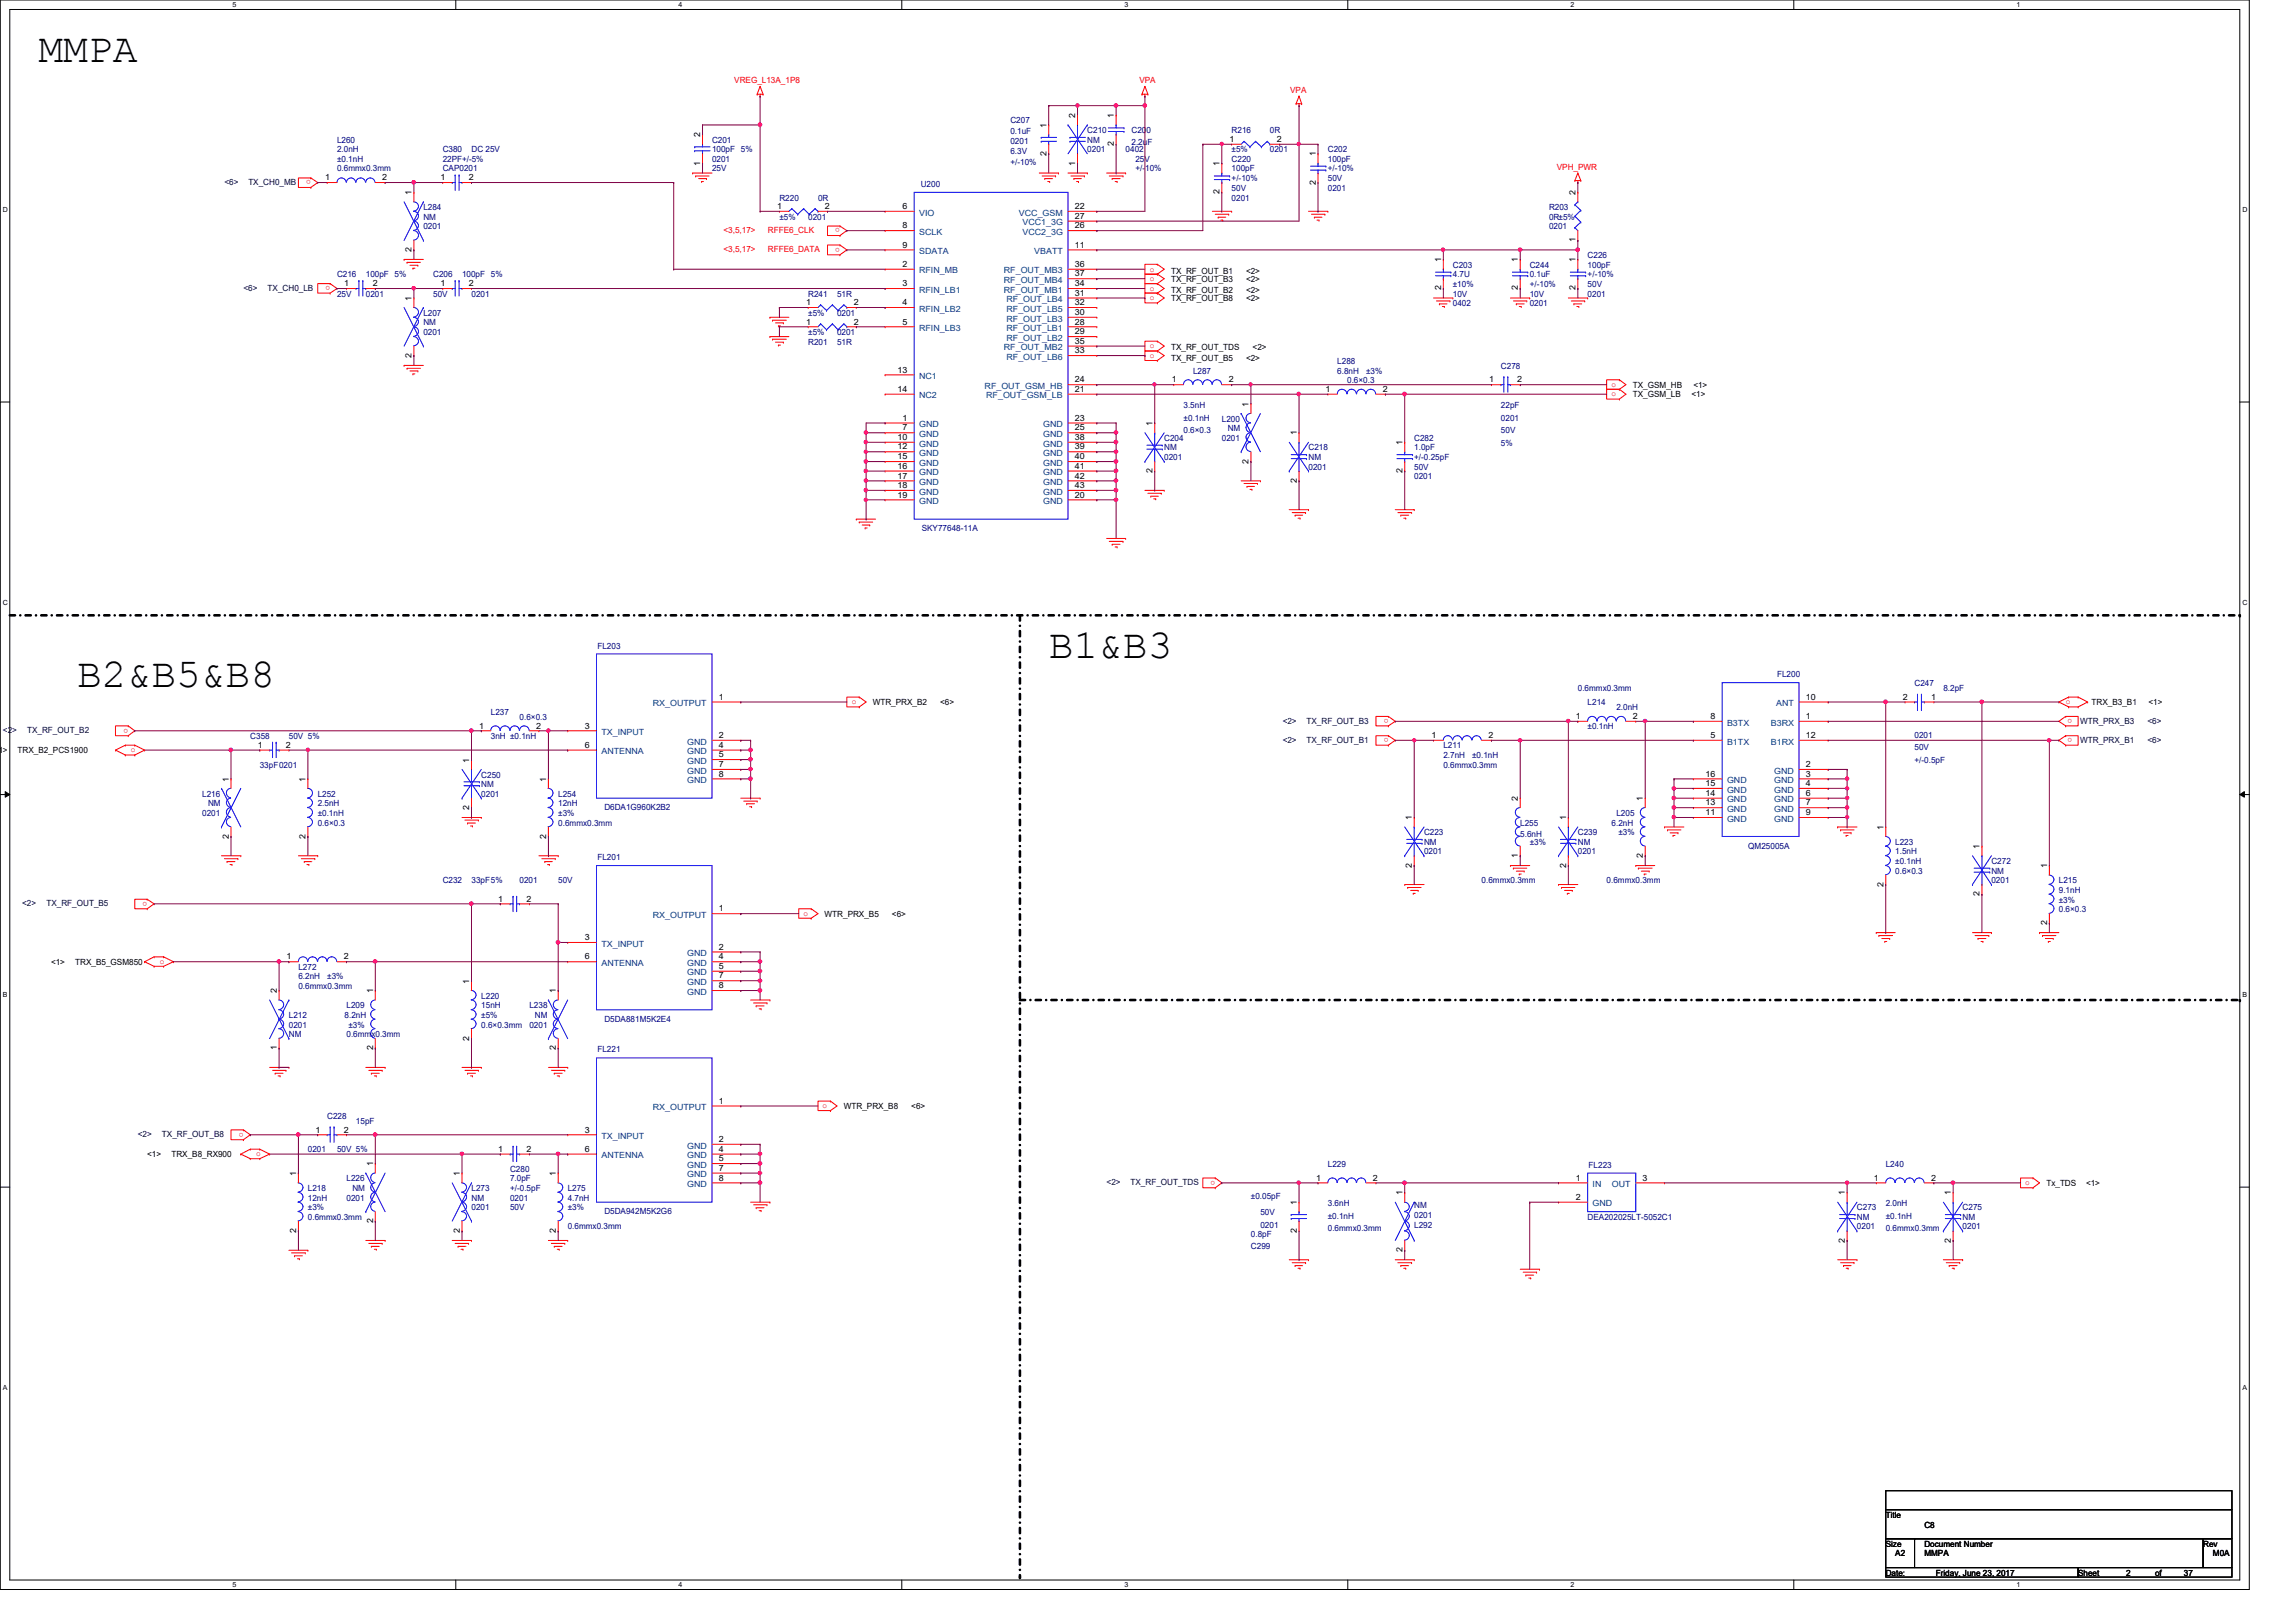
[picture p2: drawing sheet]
<svg xmlns="http://www.w3.org/2000/svg" width="297mm" height="210mm" viewBox="0 0 297 210" stroke-linecap="round" stroke-linejoin="round" font-family="sans-serif">
<defs><g id="words">
<g font-size="5.3">
<text x="5" y="8">MMPA</text>
<text x="10" y="88.9">B2&amp;B5&amp;B8</text>
<text x="135.7" y="85.2">B1&amp;B3</text>
</g>
<g font-size="1.1" fill="#f00">
<text x="95" y="10.8">VREG_L13A_1P8</text>
<text x="147.4" y="10.8">VPA</text>
<text x="166.9" y="12">VPA</text>
<text x="40.2" y="23.3" transform="rotate(180 40.2 23.3)">o</text>
<text x="201.4" y="22">VPH_PWR</text>
<text x="108.7" y="29.5" transform="rotate(180 108.7 29.5)">o</text>
<text x="93.6" y="30.2">&lt;3,5,17&gt;</text>
<text x="93.6" y="32.6">&lt;3,5,17&gt;</text>
<text x="99.4" y="30.2">RFFE6_CLK</text>
<text x="99.4" y="32.6">RFFE6_DATA</text>
<text x="108.7" y="32" transform="rotate(180 108.7 32)">o</text>
<text x="148.8" y="35.1">o</text>
<text x="42.7" y="37" transform="rotate(180 42.7 37)">o</text>
<text x="148.8" y="36.4">o</text>
<text x="148.8" y="37.6">o</text>
<text x="148.8" y="38.9">o</text>
<text x="148.8" y="46.4">o</text>
<text x="148.8" y="45.1">o</text>
<text x="208.5" y="51.3">o</text>
<text x="208.5" y="50.1">o</text>
<text x="16.6" y="94.3" transform="rotate(180 16.6 94.3)">o</text>
<text x="110.2" y="91.1">o</text>
<text x="179.6" y="93" transform="rotate(180 179.6 93)">o</text>
<text x="179.6" y="95.5" transform="rotate(180 179.6 95.5)">o</text>
<text x="267.2" y="91.1">o</text>
<text x="268.1" y="93" transform="rotate(180 268.1 93)">o</text>
<text x="268.1" y="95.5" transform="rotate(180 268.1 95.5)">o</text>
<text x="16.9" y="97.4">o</text>
<text x="19" y="116.7" transform="rotate(180 19 116.7)">o</text>
<text x="104" y="118.5">o</text>
<text x="20.7" y="124.8">o</text>
<text x="106.4" y="143.4">o</text>
<text x="31.5" y="146.6" transform="rotate(180 31.5 146.6)">o</text>
<text x="33.1" y="149.6">o</text>
<text x="157.2" y="152.8" transform="rotate(180 157.2 152.8)">o</text>
<text x="262" y="153.4">o</text>
</g>
<g font-size="1.1">
<text x="90.6" y="17.8" transform="rotate(-90 90.6 17.8)">2</text>
<text x="135.4" y="16.5" transform="rotate(-90 135.4 16.5)">1</text>
<text x="139.1" y="15.3" transform="rotate(-90 139.1 15.3)">2</text>
<text x="144.1" y="15.3" transform="rotate(-90 144.1 15.3)">1</text>
<text x="42.1" y="23.3">1</text>
<text x="49.4" y="23.3">2</text>
<text x="57" y="23.3">1</text>
<text x="60.7" y="23.3">2</text>
<text x="90.6" y="21.4" transform="rotate(-90 90.6 21.4)">1</text>
<text x="135.4" y="20.2" transform="rotate(-90 135.4 20.2)">2</text>
<text x="139.1" y="21.4" transform="rotate(-90 139.1 21.4)">1</text>
<text x="144.1" y="18.9" transform="rotate(-90 144.1 18.9)">2</text>
<text x="157.8" y="21.5" transform="rotate(-90 157.8 21.5)">1</text>
<text x="159" y="18.4">1</text>
<text x="165.2" y="18.4">2</text>
<text x="170.2" y="23.9" transform="rotate(-90 170.2 23.9)">2</text>
<text x="170.2" y="20.2" transform="rotate(-90 170.2 20.2)">1</text>
<text x="53.3" y="25.2" transform="rotate(-90 53.3 25.2)">1</text>
<text x="100.5" y="27.1">1</text>
<text x="106.7" y="27.1">2</text>
<text x="116.8" y="27.1">6</text>
<text x="116.8" y="29.5">8</text>
<text x="139.1" y="29.5">26</text>
<text x="139.1" y="28.3">27</text>
<text x="139.1" y="27.1">22</text>
<text x="157.8" y="25.1" transform="rotate(-90 157.8 25.1)">2</text>
<text x="203.8" y="25.2" transform="rotate(-90 203.8 25.2)">2</text>
<text x="53.3" y="32.6" transform="rotate(-90 53.3 32.6)">2</text>
<text x="116.8" y="32">9</text>
<text x="116.8" y="34.5">2</text>
<text x="139.1" y="35.8">37</text>
<text x="139.1" y="34.5">36</text>
<text x="139.1" y="32">11</text>
<text x="151.5" y="35.5">TX_RF_OUT_B1</text>
<text x="161.2" y="35.5">&lt;2&gt;</text>
<text x="186.4" y="34" transform="rotate(-90 186.4 34)">1</text>
<text x="196.4" y="34" transform="rotate(-90 196.4 34)">1</text>
<text x="203.8" y="34" transform="rotate(-90 203.8 34)">1</text>
<text x="203.8" y="31.4" transform="rotate(-90 203.8 31.4)">1</text>
<text x="44.5" y="37">1</text>
<text x="48.2" y="37">2</text>
<text x="53.3" y="38.9" transform="rotate(-90 53.3 38.9)">1</text>
<text x="57" y="37">1</text>
<text x="60.7" y="37">2</text>
<text x="104.3" y="39.5">1</text>
<text x="104.3" y="42">1</text>
<text x="110.4" y="39.5">2</text>
<text x="110.4" y="42">2</text>
<text x="116.8" y="37">3</text>
<text x="116.8" y="39.5">4</text>
<text x="116.8" y="42">5</text>
<text x="139.1" y="42">28</text>
<text x="139.1" y="40.8">30</text>
<text x="139.1" y="39.5">32</text>
<text x="139.1" y="38.3">31</text>
<text x="139.1" y="37">34</text>
<text x="151.5" y="36.5">TX_RF_OUT_B3</text>
<text x="151.5" y="37.9">TX_RF_OUT_B2</text>
<text x="151.5" y="39">TX_RF_OUT_B8</text>
<text x="161.2" y="36.5">&lt;2&gt;</text>
<text x="161.2" y="37.9">&lt;2&gt;</text>
<text x="161.2" y="39">&lt;2&gt;</text>
<text x="186.4" y="37.6" transform="rotate(-90 186.4 37.6)">2</text>
<text x="196.4" y="37.6" transform="rotate(-90 196.4 37.6)">2</text>
<text x="203.8" y="37.6" transform="rotate(-90 203.8 37.6)">2</text>
<text x="53.3" y="46.3" transform="rotate(-90 53.3 46.3)">2</text>
<text x="139.1" y="44.5">35</text>
<text x="139.1" y="43.3">29</text>
<text x="139.1" y="45.7">33</text>
<text x="151.5" y="46.7">TX_RF_OUT_B5</text>
<text x="151.5" y="45.3">TX_RF_OUT_TDS</text>
<text x="161.2" y="46.7">&lt;2&gt;</text>
<text x="162" y="45.3">&lt;2&gt;</text>
<text x="116.1" y="48.2">13</text>
<text x="116.1" y="50.7">14</text>
<text x="139.1" y="50.7">21</text>
<text x="139.1" y="49.5">24</text>
<text x="151.6" y="49.5">1</text>
<text x="159" y="49.5">2</text>
<text x="161.5" y="52.6" transform="rotate(-90 161.5 52.6)">1</text>
<text x="171.5" y="50.7">1</text>
<text x="178.9" y="50.7">2</text>
<text x="192.7" y="49.5">1</text>
<text x="196.3" y="49.5">2</text>
<text x="211.2" y="51.4">TX_GSM_LB</text>
<text x="211.2" y="50.2">TX_GSM_HB</text>
<text x="218.8" y="51.4">&lt;1&gt;</text>
<text x="219.1" y="50.2">&lt;1&gt;</text>
<text x="116.1" y="56.9">10</text>
<text x="116.1" y="58.2">12</text>
<text x="116.1" y="59.4">15</text>
<text x="116.8" y="54.4">1</text>
<text x="116.8" y="55.7">7</text>
<text x="139.1" y="59.4">40</text>
<text x="139.1" y="58.2">39</text>
<text x="139.1" y="56.9">38</text>
<text x="139.1" y="55.7">25</text>
<text x="139.1" y="54.4">23</text>
<text x="149.1" y="55.1" transform="rotate(-90 149.1 55.1)">1</text>
<text x="161.5" y="60" transform="rotate(-90 161.5 60)">2</text>
<text x="167.8" y="56.3" transform="rotate(-90 167.8 56.3)">1</text>
<text x="181.4" y="57.6" transform="rotate(-90 181.4 57.6)">1</text>
<text x="116.1" y="60.7">16</text>
<text x="116.1" y="61.9">17</text>
<text x="116.1" y="63.2">18</text>
<text x="116.1" y="64.4">19</text>
<text x="139.1" y="64.4">20</text>
<text x="139.1" y="63.2">43</text>
<text x="139.1" y="61.9">42</text>
<text x="139.1" y="60.7">41</text>
<text x="149.1" y="61.3" transform="rotate(-90 149.1 61.3)">2</text>
<text x="167.8" y="62.5" transform="rotate(-90 167.8 62.5)">2</text>
<text x="181.4" y="61.3" transform="rotate(-90 181.4 61.3)">2</text>
<text x="62" y="94.3">1</text>
<text x="69.4" y="94.3">2</text>
<text x="75.6" y="94.3">3</text>
<text x="93" y="90.6">1</text>
<text x="93" y="95.5">2</text>
<text x="112.9" y="91.3">WTR_PRX_B2</text>
<text x="121.6" y="91.3">&lt;6&gt;</text>
<text x="185.2" y="95.5">1</text>
<text x="192.6" y="95.5">2</text>
<text x="203.9" y="93">1</text>
<text x="211.2" y="93">2</text>
<text x="221.3" y="95.5">5</text>
<text x="221.3" y="93">8</text>
<text x="233.6" y="93">1</text>
<text x="233.6" y="90.6">10</text>
<text x="233.6" y="95.5">12</text>
<text x="246.2" y="90.6">2</text>
<text x="249.8" y="90.6">1</text>
<text x="270.6" y="91.3">TRX_B3_B1</text>
<text x="278" y="91.3">&lt;1&gt;</text>
<text x="-.8" y="97.5">&lt;1&gt;</text>
<text x="2.3" y="97.5">TRX_B2_PCS1900</text>
<text x="29.6" y="101.1" transform="rotate(-90 29.6 101.1)">1</text>
<text x="33.4" y="96.8">1</text>
<text x="37" y="96.8">2</text>
<text x="39.5" y="101.1" transform="rotate(-90 39.5 101.1)">1</text>
<text x="60.7" y="98.7" transform="rotate(-90 60.7 98.7)">1</text>
<text x="70.7" y="101.1" transform="rotate(-90 70.7 101.1)">1</text>
<text x="75.6" y="96.8">6</text>
<text x="93" y="96.8">4</text>
<text x="93" y="98">5</text>
<text x="93" y="99.3">7</text>
<text x="93" y="100.5">8</text>
<text x="220.6" y="101.7">15</text>
<text x="220.6" y="100.5">16</text>
<text x="233.6" y="99.3">2</text>
<text x="233.6" y="100.5">3</text>
<text x="233.6" y="101.7">4</text>
<text x="60.7" y="104.8" transform="rotate(-90 60.7 104.8)">2</text>
<text x="182.7" y="106.1" transform="rotate(-90 182.7 106.1)">1</text>
<text x="196.4" y="103.6" transform="rotate(-90 196.4 103.6)">2</text>
<text x="202.6" y="106.1" transform="rotate(-90 202.6 106.1)">1</text>
<text x="212.6" y="103.6" transform="rotate(-90 212.6 103.6)">1</text>
<text x="220.6" y="105.5">11</text>
<text x="220.6" y="104.2">13</text>
<text x="220.6" y="103">14</text>
<text x="233.6" y="103">6</text>
<text x="233.6" y="104.2">7</text>
<text x="233.6" y="105.5">9</text>
<text x="243.7" y="107.4" transform="rotate(-90 243.7 107.4)">1</text>
<text x="29.6" y="108.5" transform="rotate(-90 29.6 108.5)">2</text>
<text x="39.5" y="108.5" transform="rotate(-90 39.5 108.5)">2</text>
<text x="70.7" y="108.5" transform="rotate(-90 70.7 108.5)">2</text>
<text x="182.7" y="112.3" transform="rotate(-90 182.7 112.3)">2</text>
<text x="196.4" y="111" transform="rotate(-90 196.4 111)">1</text>
<text x="202.6" y="112.3" transform="rotate(-90 202.6 112.3)">2</text>
<text x="212.6" y="111" transform="rotate(-90 212.6 111)">2</text>
<text x="256.1" y="109.9" transform="rotate(-90 256.1 109.9)">1</text>
<text x="264.8" y="112.4" transform="rotate(-90 264.8 112.4)">1</text>
<text x="64.5" y="116.7">1</text>
<text x="68.1" y="116.7">2</text>
<text x="93" y="117.9">1</text>
<text x="106.7" y="118.7">WTR_PRX_B5</text>
<text x="115.4" y="118.7">&lt;6&gt;</text>
<text x="243.7" y="114.8" transform="rotate(-90 243.7 114.8)">2</text>
<text x="256.1" y="116" transform="rotate(-90 256.1 116)">2</text>
<text x="264.8" y="119.8" transform="rotate(-90 264.8 119.8)">2</text>
<text x="6.6" y="124.9">&lt;1&gt;</text>
<text x="9.7" y="124.9">TRX_B5_GSM850</text>
<text x="37.1" y="124.2">1</text>
<text x="44.5" y="124.2">2</text>
<text x="75.6" y="121.7">3</text>
<text x="75.6" y="124.2">6</text>
<text x="93" y="122.9">2</text>
<text x="93" y="124.2">4</text>
<text x="93" y="125.4">5</text>
<text x="35.8" y="128.5" transform="rotate(-90 35.8 128.5)">2</text>
<text x="48.3" y="128.5" transform="rotate(-90 48.3 128.5)">1</text>
<text x="60.7" y="127.3" transform="rotate(-90 60.7 127.3)">1</text>
<text x="71.9" y="128.5" transform="rotate(-90 71.9 128.5)">1</text>
<text x="93" y="126.6">7</text>
<text x="93" y="127.9">8</text>
<text x="35.8" y="135.9" transform="rotate(-90 35.8 135.9)">1</text>
<text x="48.3" y="135.9" transform="rotate(-90 48.3 135.9)">2</text>
<text x="60.7" y="134.7" transform="rotate(-90 60.7 134.7)">2</text>
<text x="71.9" y="135.9" transform="rotate(-90 71.9 135.9)">2</text>
<text x="93" y="142.8">1</text>
<text x="109.2" y="143.6">WTR_PRX_B8</text>
<text x="117.9" y="143.6">&lt;6&gt;</text>
<text x="19" y="149.8">&lt;1&gt;</text>
<text x="22.2" y="149.8">TRX_B8_RX900</text>
<text x="40.8" y="146.6">1</text>
<text x="44.5" y="146.6">2</text>
<text x="64.5" y="149.1">1</text>
<text x="68.1" y="149.1">2</text>
<text x="75.6" y="146.6">3</text>
<text x="75.6" y="149.1">6</text>
<text x="93" y="147.8">2</text>
<text x="93" y="149.1">4</text>
<text x="38.3" y="152.2" transform="rotate(-90 38.3 152.2)">1</text>
<text x="48.3" y="150.9" transform="rotate(-90 48.3 150.9)">1</text>
<text x="59.5" y="152.2" transform="rotate(-90 59.5 152.2)">1</text>
<text x="71.9" y="152.2" transform="rotate(-90 71.9 152.2)">1</text>
<text x="93" y="150.3">5</text>
<text x="93" y="151.5">7</text>
<text x="93" y="152.8">8</text>
<text x="167.8" y="155.9" transform="rotate(-90 167.8 155.9)">1</text>
<text x="170.3" y="152.8">1</text>
<text x="177.6" y="152.8">2</text>
<text x="181.4" y="154.7" transform="rotate(-90 181.4 154.7)">1</text>
<text x="203.9" y="152.8">1</text>
<text x="203.9" y="155.3">2</text>
<text x="212.5" y="152.8">3</text>
<text x="238.7" y="154.7" transform="rotate(-90 238.7 154.7)">1</text>
<text x="242.4" y="152.8">1</text>
<text x="249.8" y="152.8">2</text>
<text x="252.4" y="154.7" transform="rotate(-90 252.4 154.7)">1</text>
<text x="264.7" y="153.5">Tx_TDS</text>
<text x="269.9" y="153.5">&lt;1&gt;</text>
<text x="38.3" y="159.6" transform="rotate(-90 38.3 159.6)">2</text>
<text x="48.3" y="158.3" transform="rotate(-90 48.3 158.3)">2</text>
<text x="59.5" y="159.6" transform="rotate(-90 59.5 159.6)">2</text>
<text x="71.9" y="159.6" transform="rotate(-90 71.9 159.6)">2</text>
<text x="167.8" y="159.6" transform="rotate(-90 167.8 159.6)">2</text>
<text x="238.7" y="160.8" transform="rotate(-90 238.7 160.8)">2</text>
<text x="252.4" y="160.8" transform="rotate(-90 252.4 160.8)">2</text>
<text x="181.4" y="162.1" transform="rotate(-90 181.4 162.1)">2</text>
<text x="244" y="196.4">Title</text>
<text x="249" y="197.7">C8</text>
<text x="244" y="200.2">Size</text>
<text x="244" y="203.9">Date:</text>
<text x="245.2" y="201.4">A2</text>
<text x="249" y="200.2">Document Number</text>
<text x="249" y="201.4">MMPA</text>
<text x="250.4" y="203.9">Friday, June 23, 2017</text>
<text x="268.9" y="203.9">Sheet</text>
<text x="275.1" y="203.9">2</text>
<text x="278.8" y="203.9">of</text>
<text x="282.5" y="203.9">37</text>
<text x="285" y="200.2">Rev</text>
<text x="286.3" y="201.4">M0A</text>
</g>
<g font-size="1.1" fill="#000080">
<text x="130.7" y="16">C207</text>
<text x="130.7" y="17.4">0.1uF</text>
<text x="140.7" y="17.2">C210</text>
<text x="146.4" y="17.2">C200</text>
<text x="159.3" y="17.2">R216</text>
<text x="164.3" y="17.2">0R</text>
<text x="43.6" y="18.5">L260</text>
<text x="43.6" y="19.7">2.0nH</text>
<text x="43.6" y="21">±0.1nH</text>
<text x="43.6" y="22.2">0.6mmx0.3mm</text>
<text x="57.3" y="19.7">C380</text>
<text x="57.3" y="21">22PF+/-5%</text>
<text x="57.3" y="22.2">CAP0201</text>
<text x="61" y="19.7">DC 25V</text>
<text x="92.1" y="18.5">C201</text>
<text x="92.1" y="19.7">100pF 5%</text>
<text x="92.1" y="21">0201</text>
<text x="92.1" y="22.2">25V</text>
<text x="130.7" y="18.6">0201</text>
<text x="130.7" y="19.9">6.3V</text>
<text x="130.7" y="21.3">+/-10%</text>
<text x="140.7" y="18.5">NM</text>
<text x="140.7" y="19.7">0201</text>
<text x="145.6" y="19.7">0402</text>
<text x="146.4" y="18.7">2.2uF</text>
<text x="146.9" y="21">25V</text>
<text x="146.9" y="22.2">+/-10%</text>
<text x="159.3" y="19.7">±5%</text>
<text x="159.3" y="21">C220</text>
<text x="159.3" y="22.2">100pF</text>
<text x="159.3" y="23.5">+/-10%</text>
<text x="164.3" y="19.7">0201</text>
<text x="171.8" y="19.7">C202</text>
<text x="171.8" y="21">100pF</text>
<text x="171.8" y="23.5">50V</text>
<text x="171.8" y="22.2">+/-10%</text>
<text x="54.8" y="27.2">L284</text>
<text x="54.8" y="28.4">NM</text>
<text x="54.8" y="29.7">0201</text>
<text x="100.8" y="26">R220</text>
<text x="100.8" y="28.4">±5%</text>
<text x="104.6" y="28.4">0201</text>
<text x="105.8" y="26">0R</text>
<text x="119.1" y="24.2">U200</text>
<text x="159.3" y="26">0201</text>
<text x="159.3" y="24.7">50V</text>
<text x="171.8" y="24.7">0201</text>
<text x="200.4" y="27.2">R203</text>
<text x="200.4" y="28.4">0R±5%</text>
<text x="200.4" y="29.7">0201</text>
<text x="43.6" y="35.9">C216</text>
<text x="47.3" y="35.9">100pF 5%</text>
<text x="56" y="35.9">C206</text>
<text x="59.8" y="35.9">100pF 5%</text>
<text x="188" y="34.6">C203</text>
<text x="188" y="35.9">4.7U</text>
<text x="197.9" y="34.6">C244</text>
<text x="197.9" y="35.9">0.1uF</text>
<text x="205.4" y="33.4">C226</text>
<text x="205.4" y="34.6">100pF</text>
<text x="205.4" y="35.9">+/-10%</text>
<text x="43.6" y="38.4">25V</text>
<text x="47.3" y="38.4">0201</text>
<text x="54.8" y="40.9">L207</text>
<text x="56" y="38.4">50V</text>
<text x="61" y="38.4">0201</text>
<text x="104.6" y="38.4">R241</text>
<text x="104.6" y="40.9">±5%</text>
<text x="108.3" y="38.4">51R</text>
<text x="108.3" y="40.9">0201</text>
<text x="188" y="39.6">0402</text>
<text x="188" y="38.4">10V</text>
<text x="188" y="37.1">±10%</text>
<text x="197.9" y="39.6">0201</text>
<text x="197.9" y="38.4">10V</text>
<text x="197.9" y="37.1">+/-10%</text>
<text x="205.4" y="38.4">0201</text>
<text x="205.4" y="37.1">50V</text>
<text x="54.8" y="42.1">NM</text>
<text x="54.8" y="43.3">0201</text>
<text x="104.6" y="44.6">R201</text>
<text x="104.6" y="43.3">±5%</text>
<text x="108.3" y="44.6">51R</text>
<text x="108.3" y="43.3">0201</text>
<text x="173" y="47.1">L288</text>
<text x="194.2" y="47.7">C278</text>
<text x="153.1" y="52.8">3.5nH</text>
<text x="154.3" y="48.3">L287</text>
<text x="173" y="48.3">6.8nH</text>
<text x="174.3" y="49.6">0.6×0.3</text>
<text x="176.7" y="48.3">±3%</text>
<text x="194.2" y="52.8">22pF</text>
<text x="150.6" y="57.1">C204</text>
<text x="150.6" y="58.3">NM</text>
<text x="150.6" y="59.5">0201</text>
<text x="153.1" y="54.4">±0.1nH</text>
<text x="153.1" y="56">0.6×0.3</text>
<text x="158.1" y="54.6">L200</text>
<text x="158.1" y="57.1">0201</text>
<text x="158.8" y="55.8">NM</text>
<text x="169.3" y="58.3">C218</text>
<text x="169.3" y="59.5">NM</text>
<text x="183" y="57.1">C282</text>
<text x="183" y="58.3">1.0pF</text>
<text x="183" y="59.5">+/-0.25pF</text>
<text x="194.2" y="54.4">0201</text>
<text x="194.2" y="56">50V</text>
<text x="194.2" y="57.7">5%</text>
<text x="169.3" y="60.8">0201</text>
<text x="183" y="62">0201</text>
<text x="183" y="60.8">50V</text>
<text x="119.2" y="68.7">SKY77648-11A</text>
<text x="77.3" y="83.9">FL203</text>
<text x="204.1" y="89.4">0.6mmx0.3mm</text>
<text x="229.9" y="87.7">FL200</text>
<text x="247.7" y="88.8">C247</text>
<text x="251.4" y="89.4">8.2pF</text>
<text x="32.4" y="95.6">C358</text>
<text x="37.4" y="95.6">50V 5%</text>
<text x="63.5" y="92.5">L237</text>
<text x="63.5" y="95.6">3nH ±0.1nH</text>
<text x="67.2" y="93.1">0.6×0.3</text>
<text x="205.4" y="91.3">L214</text>
<text x="205.4" y="94.4">±0.1nH</text>
<text x="209.1" y="91.9">2.0nH</text>
<text x="247.7" y="95.5">0201</text>
<text x="33.6" y="99.4">33pF0201</text>
<text x="62.3" y="100.6">C250</text>
<text x="62.3" y="101.9">NM</text>
<text x="186.7" y="96.9">L211</text>
<text x="186.7" y="98.1">2.7nH</text>
<text x="186.7" y="99.4">0.6mmx0.3mm</text>
<text x="190.5" y="98.1">±0.1nH</text>
<text x="247.7" y="97.1">50V</text>
<text x="247.7" y="98.8">+/-0.5pF</text>
<text x="26.2" y="103.1">L216</text>
<text x="26.2" y="105.6">0201</text>
<text x="26.9" y="104.4">NM</text>
<text x="41.1" y="103.1">L252</text>
<text x="41.1" y="104.4">2.5nH</text>
<text x="41.1" y="105.6">±0.1nH</text>
<text x="41.1" y="106.8">0.6×0.3</text>
<text x="62.3" y="103.1">0201</text>
<text x="72.2" y="103.1">L254</text>
<text x="72.2" y="104.4">12nH</text>
<text x="72.2" y="105.6">±3%</text>
<text x="72.2" y="106.8">0.6mmx0.3mm</text>
<text x="78.2" y="104.9">D6DA1G960K2B2</text>
<text x="196.7" y="106.8">L255</text>
<text x="208.5" y="106.8">6.2nH</text>
<text x="209.1" y="105.6">L205</text>
<text x="77.3" y="111.3">FL201</text>
<text x="184.2" y="108.1">C223</text>
<text x="184.2" y="109.3">NM</text>
<text x="184.2" y="110.6">0201</text>
<text x="196.7" y="108.3">5.6nH</text>
<text x="197.9" y="109.3">±3%</text>
<text x="204.1" y="108.1">C239</text>
<text x="204.1" y="109.3">NM</text>
<text x="204.1" y="110.6">0201</text>
<text x="209.4" y="108.1">±3%</text>
<text x="226.2" y="109.8">QM25005A</text>
<text x="245.2" y="109.3">L223</text>
<text x="245.2" y="110.6">1.5nH</text>
<text x="245.2" y="111.8">±0.1nH</text>
<text x="245.2" y="113.1">0.6×0.3</text>
<text x="257.6" y="111.8">C272</text>
<text x="257.6" y="113.1">NM</text>
<text x="57.3" y="114.3">C232</text>
<text x="61" y="114.3">33pF5%</text>
<text x="67.2" y="114.3">0201</text>
<text x="72.2" y="114.3">50V</text>
<text x="191.7" y="114.3">0.6mmx0.3mm</text>
<text x="207.9" y="114.3">0.6mmx0.3mm</text>
<text x="257.6" y="114.3">0201</text>
<text x="266.4" y="114.3">L215</text>
<text x="266.4" y="115.5">9.1nH</text>
<text x="266.4" y="116.8">±3%</text>
<text x="266.4" y="118">0.6×0.3</text>
<text x="38.6" y="125.5">L272</text>
<text x="37.4" y="131.7">L212</text>
<text x="38.6" y="126.7">6.2nH</text>
<text x="38.6" y="128">0.6mmx0.3mm</text>
<text x="42.3" y="126.7">±3%</text>
<text x="44.6" y="131.7">8.2nH</text>
<text x="44.8" y="130.5">L209</text>
<text x="62.3" y="129.2">L220</text>
<text x="62.3" y="130.5">15nH</text>
<text x="62.3" y="131.7">±5%</text>
<text x="68.5" y="130.5">L238</text>
<text x="69.2" y="131.7">NM</text>
<text x="37.4" y="134.2">NM</text>
<text x="37.4" y="133">0201</text>
<text x="44.8" y="134.2">0.6mmx0.3mm</text>
<text x="45.1" y="133">±3%</text>
<text x="62.3" y="133">0.6×0.3mm</text>
<text x="68.5" y="133">0201</text>
<text x="77.3" y="136.2">FL221</text>
<text x="78.2" y="132.2">D5DA881M5K2E4</text>
<text x="39.8" y="149.1">0201</text>
<text x="42.3" y="144.8">C228</text>
<text x="43.6" y="149.1">50V 5%</text>
<text x="46.1" y="145.4">15pF</text>
<text x="39.8" y="154.1">L218</text>
<text x="39.8" y="155.4">12nH</text>
<text x="44.8" y="152.9">L226</text>
<text x="44.8" y="155.4">0201</text>
<text x="45.6" y="154.1">NM</text>
<text x="61" y="154.1">L273</text>
<text x="61" y="155.4">NM</text>
<text x="66" y="151.6">C280</text>
<text x="66" y="152.9">7.0pF</text>
<text x="66" y="155.4">0201</text>
<text x="66" y="154.1">+/-0.5pF</text>
<text x="73.4" y="154.1">L275</text>
<text x="73.4" y="155.4">4.7nH</text>
<text x="161.8" y="155.1">±0.05pF</text>
<text x="171.8" y="151">L229</text>
<text x="205.5" y="151.1">FL223</text>
<text x="244" y="151">L240</text>
<text x="39.8" y="156.6">±3%</text>
<text x="39.8" y="157.9">0.6mmx0.3mm</text>
<text x="61" y="156.6">0201</text>
<text x="66" y="156.6">50V</text>
<text x="73.4" y="156.6">±3%</text>
<text x="73.4" y="159.1">0.6mmx0.3mm</text>
<text x="78.2" y="157.1">D5DA942M5K2G6</text>
<text x="161.8" y="161.6">C299</text>
<text x="161.8" y="160.1">0.8pF</text>
<text x="163.1" y="158.9">0201</text>
<text x="163.1" y="157.2">50V</text>
<text x="171.8" y="156.1">3.6nH</text>
<text x="171.8" y="157.7">±0.1nH</text>
<text x="171.8" y="159.3">0.6mmx0.3mm</text>
<text x="183" y="158.9">L292</text>
<text x="183" y="156.4">NM</text>
<text x="183" y="157.6">0201</text>
<text x="205.4" y="157.9">DEA202025LT-5052C1</text>
<text x="240.2" y="156.6">C273</text>
<text x="240.2" y="157.9">NM</text>
<text x="240.2" y="159.1">0201</text>
<text x="244" y="156.1">2.0nH</text>
<text x="244" y="157.7">±0.1nH</text>
<text x="244" y="159.3">0.6mmx0.3mm</text>
<text x="253.9" y="156.6">C275</text>
<text x="253.9" y="157.9">NM</text>
<text x="253.9" y="159.1">0201</text>
</g>
<g font-size="1.1" fill="#000040">
<text x="29" y="24">&lt;6&gt;</text>
<text x="32.1" y="24">TX_CH0_MB</text>
<text x="31.5" y="37.6">&lt;6&gt;</text>
<text x="34.6" y="37.6">TX_CH0_LB</text>
<text x=".4" y="94.9">&lt;2&gt;</text>
<text x="3.5" y="94.9">TX_RF_OUT_B2</text>
<text x="165.9" y="93.6">&lt;2&gt;</text>
<text x="169" y="93.6">TX_RF_OUT_B3</text>
<text x="269.1" y="93.6">WTR_PRX_B3</text>
<text x="277.8" y="93.6">&lt;6&gt;</text>
<text x="165.9" y="96.1">&lt;2&gt;</text>
<text x="169" y="96.1">TX_RF_OUT_B1</text>
<text x="269.1" y="96.1">WTR_PRX_B1</text>
<text x="277.8" y="96.1">&lt;6&gt;</text>
<text x="2.9" y="117.3">&lt;2&gt;</text>
<text x="6" y="117.3">TX_RF_OUT_B5</text>
<text x="17.8" y="147.2">&lt;2&gt;</text>
<text x="21" y="147.2">TX_RF_OUT_B8</text>
<text x="143.2" y="153.4">&lt;2&gt;</text>
<text x="146.3" y="153.4">TX_RF_OUT_TDS</text>
</g>
<g font-size="1.1" fill="#004080">
<text x="118.9" y="27.9">VIO</text>
<text x="131.8" y="27.9">VCC_GSM</text>
<text x="132.3" y="29.2">VCC1_3G</text>
<text x="118.9" y="30.4">SCLK</text>
<text x="118.9" y="32.9">SDATA</text>
<text x="118.9" y="35.4">RFIN_MB</text>
<text x="129.9" y="35.4">RF_OUT_MB3</text>
<text x="132.3" y="30.4">VCC2_3G</text>
<text x="133.8" y="32.9">VBATT</text>
<text x="118.9" y="37.9">RFIN_LB1</text>
<text x="118.9" y="40.3">RFIN_LB2</text>
<text x="129.9" y="37.9">RF_OUT_MB1</text>
<text x="129.9" y="36.6">RF_OUT_MB4</text>
<text x="130.2" y="41.6">RF_OUT_LB3</text>
<text x="130.2" y="40.3">RF_OUT_LB5</text>
<text x="130.2" y="39.1">RF_OUT_LB4</text>
<text x="118.9" y="42.8">RFIN_LB3</text>
<text x="129.9" y="45.3">RF_OUT_MB2</text>
<text x="130.2" y="42.8">RF_OUT_LB1</text>
<text x="130.2" y="44.1">RF_OUT_LB2</text>
<text x="130.2" y="46.6">RF_OUT_LB6</text>
<text x="118.9" y="49.1">NC1</text>
<text x="118.9" y="51.6">NC2</text>
<text x="127.4" y="50.3">RF_OUT_GSM_HB</text>
<text x="127.6" y="51.6">RF_OUT_GSM_LB</text>
<text x="118.9" y="55.3">GND</text>
<text x="118.9" y="56.6">GND</text>
<text x="118.9" y="57.8">GND</text>
<text x="118.9" y="59">GND</text>
<text x="135" y="59">GND</text>
<text x="135" y="57.8">GND</text>
<text x="135" y="56.6">GND</text>
<text x="135" y="55.3">GND</text>
<text x="118.9" y="60.3">GND</text>
<text x="118.9" y="61.5">GND</text>
<text x="118.9" y="62.8">GND</text>
<text x="118.9" y="64">GND</text>
<text x="118.9" y="65.2">GND</text>
<text x="135" y="65.2">GND</text>
<text x="135" y="64">GND</text>
<text x="135" y="62.8">GND</text>
<text x="135" y="61.5">GND</text>
<text x="135" y="60.3">GND</text>
<text x="77.8" y="95.1">TX_INPUT</text>
<text x="84.5" y="91.4">RX_OUTPUT</text>
<text x="223.4" y="93.9">B3TX</text>
<text x="229.1" y="93.9">B3RX</text>
<text x="229.8" y="91.4">ANT</text>
<text x="77.8" y="97.6">ANTENNA</text>
<text x="88.9" y="96.4">GND</text>
<text x="88.9" y="97.6">GND</text>
<text x="88.9" y="98.8">GND</text>
<text x="88.9" y="100.1">GND</text>
<text x="88.9" y="101.3">GND</text>
<text x="223.4" y="96.4">B1TX</text>
<text x="223.4" y="101.3">GND</text>
<text x="229.1" y="96.4">B1RX</text>
<text x="229.5" y="100.1">GND</text>
<text x="229.5" y="101.3">GND</text>
<text x="223.4" y="106.3">GND</text>
<text x="223.4" y="105.1">GND</text>
<text x="223.4" y="103.8">GND</text>
<text x="223.4" y="102.6">GND</text>
<text x="229.5" y="102.6">GND</text>
<text x="229.5" y="103.8">GND</text>
<text x="229.5" y="105.1">GND</text>
<text x="229.5" y="106.3">GND</text>
<text x="84.5" y="118.8">RX_OUTPUT</text>
<text x="77.8" y="122.5">TX_INPUT</text>
<text x="77.8" y="125">ANTENNA</text>
<text x="88.9" y="123.7">GND</text>
<text x="88.9" y="125">GND</text>
<text x="88.9" y="126.2">GND</text>
<text x="88.9" y="127.5">GND</text>
<text x="88.9" y="128.7">GND</text>
<text x="84.5" y="143.7">RX_OUTPUT</text>
<text x="77.8" y="147.4">TX_INPUT</text>
<text x="77.8" y="149.9">ANTENNA</text>
<text x="88.9" y="148.6">GND</text>
<text x="88.9" y="149.9">GND</text>
<text x="88.9" y="151.1">GND</text>
<text x="88.9" y="152.4">GND</text>
<text x="88.9" y="153.6">GND</text>
<text x="206" y="153.6">IN</text>
<text x="208.5" y="153.6">OUT</text>
<text x="206" y="156.1">GND</text>
</g>
<g font-size=".9">
<text x="30.1" y=".9">5</text>
<text x="87.8" y=".9">4</text>
<text x="145.5" y=".9">3</text>
<text x="203.2" y=".9">2</text>
<text x="260.9" y=".9">1</text>
<text x=".4" y="27.4">D</text>
<text x="290.1" y="27.4">D</text>
<text x=".4" y="78.2">C</text>
<text x="290.1" y="78.2">C</text>
<text x=".4" y="129">B</text>
<text x="290.1" y="129">B</text>
<text x=".4" y="179.8">A</text>
<text x="290.1" y="179.8">A</text>
<text x="30.1" y="205.4">5</text>
<text x="87.8" y="205.4">4</text>
<text x="145.5" y="205.4">3</text>
<text x="203.2" y="205.4">2</text>
<text x="260.9" y="205.4">1</text>
</g>
</g></defs>
<path d="M0 0h291v205.7h-291zM1.3 1.2h288.5v203.3h-288.5z" fill="none" stroke="#000" stroke-width=".13"/>
<g fill="#fff">
<path d="M30.1 .1h.5v1h-.5z"/>
<path d="M30.1 204.6h.5v1h-.5z"/>
</g>
<path d="M59 0v1.2M59 204.5v1.2" fill="none" stroke="#000" stroke-width=".13"/>
<g fill="#fff">
<path d="M87.8 .1h.5v1h-.5z"/>
<path d="M87.8 204.6h.5v1h-.5z"/>
</g>
<path d="M116.7 0v1.2M116.7 204.5v1.2" fill="none" stroke="#000" stroke-width=".13"/>
<g fill="#fff">
<path d="M145.5 .1h.5v1h-.5z"/>
<path d="M145.5 204.6h.5v1h-.5z"/>
</g>
<path d="M174.4 0v1.2M174.4 204.5v1.2" fill="none" stroke="#000" stroke-width=".13"/>
<g fill="#fff">
<path d="M203.2 .1h.5v1h-.5z"/>
<path d="M203.2 204.6h.5v1h-.5z"/>
</g>
<path d="M232.1 0v1.2M232.1 204.5v1.2" fill="none" stroke="#000" stroke-width=".13"/>
<g fill="#fff">
<path d="M260.9 .1h.5v1h-.5z"/>
<path d="M260.9 204.6h.5v1h-.5z"/>
<path d="M.4 26.6h.6v1h-.6z"/>
<path d="M290.1 26.6h.6v1h-.6z"/>
<path d="M.4 77.4h.6v1h-.6z"/>
<path d="M290.1 77.4h.6v1h-.6z"/>
</g>
<path d="M0 52h1.3M289.8 52h1.2" fill="none" stroke="#000" stroke-width=".13"/>
<g fill="#fff">
<path d="M.4 128.2h.6v1h-.6z"/>
<path d="M290.1 128.2h.6v1h-.6z"/>
</g>
<path d="M0 102.8h1.3M.7 102.4l.6 .4-.6 .4zM289.8 102.8l.6-.4v.8zM289.8 102.8h1.2" fill="none" stroke="#000" stroke-width=".13"/>
<path d="M.7 102.4l.6 .4-.6 .4zM289.8 102.8l.6-.4v.8z" fill="#000"/>
<g fill="#fff">
<path d="M.4 179h.5v1h-.5z"/>
<path d="M290.1 179h.6v1h-.6z"/>
</g>
<path d="M0 153.6h1.3M289.8 153.6h1.2M244 192.9h44.8v2.5h-44.8zM244 195.4h44.8v3.7h-44.8zM244 199.1h3.7v3.8h-3.7zM247.7 199.1h37.3v3.8h-37.3zM285 199.1h3.8v3.8h-3.8zM244 202.9h24.9v1.2h-24.9zM268.9 202.9h19.9v1.2h-19.9z" fill="none" stroke="#000" stroke-width=".13"/>
<path d="M1.3 79.6h288.5M131.9 79.6v124.5M131.9 129.4h157.9" fill="none" stroke="#000" stroke-width=".34" stroke-dasharray=".7 .7 0 .7"/>
<g fill="#000" stroke-dasharray=".7 .7 0 .7">
<circle cx="289.8" cy="79.6" r=".17"/>
<circle cx="289.8" cy="129.4" r=".17"/>
<circle cx="131.9" cy="204.1" r=".17"/>
</g>
<g fill="none" stroke="#f00" stroke-width=".13">
<path d="M90.9 17.4h.1M90.9 17.4v1.3M90.9 19.9v1.2M98 12.2h.1M98 12.2h.7M98.3 12.4h.1M98.3 11.2h.1M98.3 12.2v.2M98.3 11.2l.4 1M98.3 11.2l-.3 1M98.7 12.2h.1M135.7 16.2h.1"/>
<path d="M135.7 19.9h.1M135.7 16.2v1.2M135.7 18.7v1.2M139.4 14.9h.1M139.4 14.9v1.3M139.4 19.9v1.2M144.4 14.9h.1M144.4 18.7h.1M144.4 14.9v1.3M144.4 17.4v1.3M147.7 12.2h.1M147.7 12.2h.8"/>
<path d="M148.1 12.4h.1M148.1 11.2h.1M148.1 12.2v.2M148.1 11.2l-.4 1M148.1 11.2l.4 1M148.5 12.2h.1M159.3 18.7h.1M159.3 18.7h1.3M164.3 18.7h1.3M165.6 18.7h.1M167.7 13.4h.1M167.7 13.4h.7"/>
<path d="M168.1 13.7h.1M168.1 12.4h.1M168.1 13.4v.3M168.1 12.4l.3 1M168.1 12.4l-.4 1M168.4 13.4h.1M170.5 19.9h.1M170.5 19.9v1.2M40.2 24.3h.1M40.2 23h.1M40.2 23h-1.6v1.3h1.6M40.2 23l.9 .6-.9 .7"/>
<path d="M42.3 23.6h.1M42.3 23.6h1.3M42.7 37.9h.1M42.7 36.7h.1M42.7 36.7h-1.6v1.2h1.6M42.7 36.7l.9 .6-.9 .6M44.8 37.3h.1M44.8 37.3h1.3M47.3 37.3h1.3M48.6 37.3h.1M48.6 23.6h1.2M49.8 23.6h.1"/>
<path d="M52.3 33.6h.1M52.3 33.6h2.5M52.7 34h.1M52.7 34h1.7M53 34.3h1.1M53.4 34.7h.1M53.4 34.7h.3M53.5 38.6h.1M53.5 24.9h.1M53.5 32.3h.1M53.5 24.9v1.2M53.5 31.1v1.2"/>
<path d="M53.5 38.6v1.2M54.1 34.3h.1M57.3 23.6h.1M57.3 37.3h.1M57.3 23.6h1.2M57.3 37.3h1.2M59.8 23.6h1.2M59.8 37.3h1.2M61 23.6h.1M61 37.3h.1M89.6 22.4h.1M89.6 22.4h2.5"/>
<path d="M90 22.8h.1M90 22.8h1.7M90.4 23.1h1M90.8 23.5h.1M90.8 23.5h.2M90.9 21.1h.1M91.4 23.1h.1M100.8 27.3h.1M100.8 27.3h1.3M104.6 39.8h.1M104.6 39.8h1.2M105.8 27.3h1.3"/>
<path d="M107.1 27.3h.1M108.7 30.5h.1M108.7 29.3h.1M108.7 29.3h-1.6v1.2h1.6M108.7 33h.1M108.7 31.7h.1M108.7 31.7h-1.6v1.3h1.6M108.7 29.3l.9 .5-.9 .7M108.7 31.7l.9 .6-.9 .7M109.6 39.8h1.2M110.8 39.8h.1M114.5 27.3h.1"/>
<path d="M114.5 29.8h.1M114.5 32.3h.1M114.5 34.8h.1M114.5 37.3h.1M114.5 39.8h.1M114.5 27.3h3.8M114.5 29.8h3.8M114.5 32.3h3.8M114.5 34.8h3.8M114.5 37.3h3.8M114.5 39.8h3.8M134.4 22.4h2.5"/>
<path d="M134.8 22.8h1.8M135.2 23.1h.1M135.2 23.1h1M135.5 23.5h.3M135.8 23.5h.1M136.6 22.8h.1M136.9 22.4h.1M138.2 27.3h3.7M138.2 38.6h3.7M138.2 22.4h2.5M138.2 29.8h3.7M138.2 32.3h3.7"/>
<path d="M138.2 34.8h3.7M138.2 37.3h3.7M138.2 39.8h3.7M138.2 36.1h3.7M138.2 28.6h3.7M138.6 22.8h1.7M138.9 23.1h.1M138.9 23.1h1M139.3 23.5h.2M139.4 21.1h.1M139.5 23.5h.1M140.3 22.8h.1"/>
<path d="M140.7 22.4h.1M141.9 39.8h.1M141.9 38.6h.1M141.9 37.3h.1M141.9 36.1h.1M141.9 34.8h.1M141.9 32.3h.1M141.9 29.8h.1M141.9 28.6h.1M141.9 27.3h.1M143.2 22.4h2.4M143.5 22.8h1.8"/>
<path d="M143.9 23.1h.1M143.9 23.1h1M144.3 23.5h.2M144.5 23.5h.1M145.3 22.8h.1M145.6 22.4h.1M149.7 35.5h.1M149.7 36.7h.1M149.7 35.5h-1.6v1.2h1.6M149.7 34.2h.1M149.7 34.2h-1.6v1.3h1.6M149.7 37.9h.1"/>
<path d="M149.7 36.7h-1.6v1.2h1.6M149.7 39.2h.1M149.7 37.9h-1.6v1.3h1.6M149.7 35.5l.9 .6-.9 .6M149.7 34.2l.9 .6-.9 .7M149.7 36.7l.9 .6-.9 .6M149.7 37.9l.9 .7-.9 .6M156.8 27.3h2.5M157.2 27.7h1.8M157.6 28.1h.1M157.6 28.1h1M157.9 28.5h.3"/>
<path d="M158.1 21.1h.1M158.1 24.9h.1M158.1 21.1v1.3M158.1 23.6v1.3M158.2 28.5h.1M159 27.7h.1M159.3 27.3h.1M169.3 27.3h2.5M169.7 27.7h1.7M170 28.1h.1M170 28.1h1M170.4 28.5h.2"/>
<path d="M170.5 23.6h.1M170.5 22.4v1.2M170.6 28.5h.1M171.4 27.7h.1M171.8 27.3h.1M185.5 38.6h2.5M185.8 38.9h1.8M186.2 39.3h.1M186.2 39.3h1M186.6 39.7h.3M186.7 33.6h.1M186.7 37.3h.1"/>
<path d="M186.7 33.6v1.2M186.7 36.1v1.2M186.9 39.7h.1M187.6 38.9h.1M188 38.6h.1M195.4 38.6h2.5M195.8 38.9h1.7M196.2 39.3h.1M196.2 39.3h1M196.6 39.7h.2M196.7 33.6h.1M196.7 37.3h.1"/>
<path d="M196.7 33.6v1.2M196.7 36.1v1.2M196.8 39.7h.1M197.5 38.9h.1M197.9 38.6h.1M202.9 38.6h2.5M203.3 38.9h1.7M203.6 39.3h.1M203.6 39.3h1M203.7 23.4h.1M203.7 23.4h.8M204 39.7h.3"/>
<path d="M204.1 23.6h.1M204.1 22.4h.1M204.1 31.1h.1M204.1 24.9h.1M204.1 33.6h.1M204.1 37.3h.1M204.1 23.4v.2M204.1 24.9v1.2M204.1 29.8v1.3M204.1 33.6v1.2M204.1 36.1v1.2M204.1 22.4l.4 1"/>
<path d="M204.1 22.4l-.4 1M204.3 39.7h.1M204.5 23.4h.1M205 38.9h.1M205.4 38.6h.1M52.3 47.3h.1M52.3 47.3h2.5M52.7 47.7h.1M52.7 47.7h1.7M53 48h1.1M53.4 48.4h.1M53.4 48.4h.3"/>
<path d="M53.5 46h.1M53.5 44.8v1.2M54.1 48h.1M99.6 41.1h.1M99.6 43.6h.1M99.6 41.1h2.5M99.6 43.6h2.5M99.9 41.4h.1M99.9 43.9h.1M99.9 41.4h1.8M99.9 43.9h1.8M100.3 41.8h1"/>
<path d="M100.3 44.3h1M100.7 42.2h.1M100.7 44.7h.1M100.7 42.2h.3M100.7 44.7h.3M101.3 41.8h.1M101.3 44.3h.1M104.6 42.3h.1M104.6 42.3h1.2M109.6 42.3h1.2M110.8 42.3h.1M114.5 54.7h.1"/>
<path d="M114.5 48.5h.1M114.5 51h.1M114.5 42.3h.1M114.5 56h.1M114.5 57.2h.1M114.5 58.5h.1M114.5 59.7h.1M114.5 54.7h3.8M114.5 48.5h3.8M114.5 51h3.8M114.5 42.3h3.8M114.5 56h3.8"/>
<path d="M114.5 57.2h3.8M114.5 58.5h3.8M114.5 59.7h3.8M138.2 41.1h3.7M138.2 43.6h3.7M138.2 49.8h3.7M138.2 54.7h3.7M138.2 51h3.7M138.2 42.3h3.7M138.2 56h3.7M138.2 57.2h3.7M138.2 58.5h3.7"/>
<path d="M138.2 59.7h3.7M138.2 44.8h3.7M138.2 46h3.7M141.9 42.3h.1M141.9 59.7h.1M141.9 58.5h.1M141.9 57.2h.1M141.9 44.8h.1M141.9 43.6h.1M141.9 56h.1M141.9 54.7h.1M141.9 46h.1"/>
<path d="M141.9 51h.1M141.9 49.8h.1M141.9 41.1h.1M149.4 54.7h.1M149.4 54.7v1.3M149.4 59.7v1.3M149.7 45.4h.1M149.7 46.7h.1M149.7 45.4h-1.6v1.3h1.6M149.7 44.2h.1M149.7 44.2h-1.6v1.2h1.6M149.7 45.4l.9 .6-.9 .7"/>
<path d="M149.7 44.2l.9 .6-.9 .6M151.8 49.8h.1M151.8 49.8h1.3M158.1 49.8h1.2M159.3 49.8h.1M161.8 52.2h.1M161.8 59.7h.1M161.8 52.2v1.3M161.8 58.5v1.2M168.1 56h.1M168.1 56v1.2M171.8 51h.1"/>
<path d="M171.8 51h1.2M178 51h1.2M179.2 51h.1M181.7 57.2h.1M181.7 57.2v1.3M181.7 59.7v1.3M193 49.8h.1M193 49.8h1.2M195.4 49.8h1.3M196.7 49.8h.1M209.5 50.4h.1M209.5 51.6h.1"/>
<path d="M209.5 50.4h-1.6v1.2h1.6M209.5 49.1h.1M209.5 49.1h-1.6v1.3h1.6M209.5 50.4l.9 .6-.9 .6M209.5 49.1l.9 .7-.9 .6M110.8 67.2h.1M110.8 67.2h2.5M111.2 67.6h.1M111.2 67.6h1.7M111.5 67.9h1M111.9 68.3h.1M111.9 68.3h.3"/>
<path d="M112.5 67.9h.1M114.5 61h.1M114.5 62.2h.1M114.5 63.5h.1M114.5 64.7h.1M114.5 62.2h3.8M114.5 63.5h3.8M114.5 61h3.8M114.5 64.7h3.8M138.2 62.2h3.7M138.2 63.5h3.7M138.2 61h3.7"/>
<path d="M138.2 64.7h3.7M141.9 64.7h.1M141.9 63.5h.1M141.9 62.2h.1M141.9 61h.1M143.2 69.7h2.4M143.5 70.1h1.8M143.9 70.4h.1M143.9 70.4h1M144.3 70.8h.2M144.5 70.8h.1M145.3 70.1h.1"/>
<path d="M145.6 69.7h.1M148.1 63.5h2.5M148.5 63.8h1.7M148.9 64.2h.1M148.9 64.2h1M149.3 64.6h.2M149.4 61h.1M149.5 64.6h.1M150.2 63.8h.1M150.6 63.5h.1M160.6 62.2h2.5M160.9 62.6h1.8"/>
<path d="M161.3 62.9h.1M161.3 62.9h1M161.7 63.3h.3M162 63.3h.1M162.7 62.6h.1M163.1 62.2h.1M166.8 66h2.5M167.2 66.3h1.7M167.6 66.7h.1M167.6 66.7h.9M167.9 67.1h.3M168.1 62.2h.1"/>
<path d="M168.1 61v1.2M168.2 67.1h.1M168.9 66.3h.1M169.3 66h.1M180.5 66h2.5M180.8 66.3h1.8M181.2 66.7h.1M181.2 66.7h1M181.6 67.1h.3M181.7 61h.1M181.9 67.1h.1M182.6 66.3h.1"/>
<path d="M183 66h.1M14.9 97.1h.1M14.9 97.1l1.3 .6M16.2 96.4h.1M16.2 97.7h.1M16.2 96.4h1.2M16.2 96.4l-1.3 .7M16.2 97.7h1.2M16.6 95.2h.1M16.6 93.9h.1M16.6 93.9h-1.7v1.3h1.7M16.6 93.9l.8 .7-.8 .6"/>
<path d="M17.4 96.4h.1M17.4 97.7h.1M17.4 96.4l1.3 .7M18.7 97.1h.1M18.7 97.1l-1.3 .6M33.6 97.1h.1M33.6 97.1h1.3M36.1 97.1h1.3M37.4 97.1h.1M61 98.3h.1M61 98.3v1.3M62.3 94.6h.1"/>
<path d="M62.3 94.6h1.2M68.5 94.6h1.2M69.7 94.6h.1M73.4 94.6h.1M73.4 97.1h.1M73.4 97.1h3.8M73.4 94.6h3.8M92.1 95.8h3.7M92.1 90.8h3.7M92.1 99.6h3.7M92.1 97.1h3.7M92.1 98.3h3.7"/>
<path d="M95.8 90.8h.1M95.8 95.8h.1M95.8 97.1h.1M95.8 98.3h.1M95.8 99.6h.1M111.2 90.2h.1M111.2 91.5h.1M111.2 90.2h-1.6v1.3h1.6M111.2 90.2l.9 .6-.9 .7M179.6 93.9h.1M179.6 92.7h.1M179.6 92.7h-1.6v1.2h1.6"/>
<path d="M179.6 96.4h.1M179.6 95.2h.1M179.6 95.2h-1.6v1.2h1.6M179.6 92.7l.9 .6-.9 .6M179.6 95.2l.9 .6-.9 .6M185.5 95.8h.1M185.5 95.8h1.2M191.7 95.8h1.3M193 95.8h.1M204.1 93.3h.1M204.1 93.3h1.3M210.4 93.3h1.2"/>
<path d="M211.6 93.3h.1M219.1 95.8h.1M219.1 93.3h.1M219.1 93.3h3.7M219.1 95.8h3.7M232.7 93.3h3.8M232.7 95.8h3.8M232.7 90.8h3.8M232.7 99.6h3.8M236.5 93.3h.1M236.5 90.8h.1M236.5 95.8h.1"/>
<path d="M236.5 99.6h.1M246.5 90.8h.1M246.5 90.8h1.2M249 90.8h1.2M250.2 90.8h.1M266.4 90.8h.1M266.4 90.8l1.2 .7M267.2 93.9h.1M267.2 92.7h.1M267.2 92.7h1.7v1.2h-1.7M267.2 96.4h.1M267.2 95.2h.1"/>
<path d="M267.2 95.2h1.7v1.2h-1.7M267.2 92.7l-.8 .6 .8 .6M267.2 95.2l-.8 .6 .8 .6M267.6 90.2h.1M267.6 91.5h.1M267.6 90.2l-1.2 .6M267.6 90.2h1.3M267.6 91.5h1.3M268.9 90.2h.1M268.9 91.5h.1M268.9 90.2l1.2 .6M270.1 90.8h.1"/>
<path d="M270.1 90.8l-1.2 .7M19 117.6h.1M19 116.4h.1M19 116.4h-1.6v1.2h1.6M19 116.4l.9 .6-.9 .6M28.7 110.7h2.5M29 111.1h1.8M29.4 111.5h.1M29.4 111.5h1M29.8 111.9h.2M29.9 100.8h.1M29.9 108.2h.1"/>
<path d="M29.9 100.8v1.2M29.9 107v1.2M30 111.9h.1M30.8 111.1h.1M31.2 110.7h.1M38.6 110.7h2.5M39 111.1h1.7M39.4 111.5h.1M39.4 111.5h.9M39.7 111.9h.3M39.8 100.8h.1M39.8 108.2h.1"/>
<path d="M39.8 100.8v1.2M39.8 107v1.2M40 111.9h.1M40.7 111.1h.1M41.1 110.7h.1M59.8 105.8h2.5M60.2 106.1h1.7M60.5 106.5h.1M60.5 106.5h1M60.9 106.9h.2M61 104.5h.1M61 103.3v1.2"/>
<path d="M61.1 106.9h.1M61.9 106.1h.1M62.3 105.8h.1M64.7 117h.1M64.7 117h1.3M67.2 117h1.3M68.5 117h.1M69.7 110.7h2.5M70.1 111.1h1.7M70.5 111.5h.1M70.5 111.5h1M70.8 111.9h.3"/>
<path d="M70.9 100.8h.1M70.9 108.2h.1M70.9 100.8v1.2M70.9 107v1.2M71.1 111.9h.1M71.8 111.1h.1M72.2 110.7h.1M92.1 100.8h3.7M92.1 118.2h3.7M95.8 100.8h.1M95.8 118.2h.1M95.8 103.3h2.5"/>
<path d="M96.2 103.7h1.8M96.6 104h.1M96.6 104h1M97 104.4h.2M97.2 104.4h.1M98 103.7h.1M98.3 103.3h.1M104.9 117.6h.1M104.9 118.8h.1M104.9 117.6h-1.6v1.2h1.6M104.9 117.6l.9 .6-.9 .6M181.7 114.5h.1"/>
<path d="M181.7 114.5h2.5M182.1 114.9h.1M182.1 114.9h1.8M182.5 115.2h1M182.8 115.6h.1M182.8 115.6h.3M183 105.8h.1M183 112h.1M183 105.8v1.2M183 110.7v1.3M183.5 115.2h.1M195.4 112h.1"/>
<path d="M195.4 112h2.5M195.8 112.4h.1M195.8 112.4h1.7M196.2 112.7h1M196.6 113.1h.1M196.6 113.1h.2M196.7 110.7h.1M196.7 103.3h.1M196.7 103.3v1.2M196.7 109.5v1.2M197.2 112.7h.1M201.6 114.5h.1"/>
<path d="M201.6 114.5h2.5M202 114.9h.1M202 114.9h1.7M202.4 115.2h1M202.8 115.6h.1M202.8 115.6h.2M202.9 105.8h.1M202.9 112h.1M202.9 105.8v1.2M202.9 110.7v1.3M203.4 115.2h.1M211.6 112h.1"/>
<path d="M211.6 112h2.5M212 112.4h.1M212 112.4h1.7M212.3 112.7h1.1M212.7 113.1h.1M212.7 113.1h.3M212.8 103.3h.1M212.8 110.7h.1M212.8 103.3v1.2M212.8 109.5v1.2M213.4 112.7h.1M215.3 107h.1"/>
<path d="M215.3 107h2.5M215.7 107.4h.1M215.7 107.4h1.8M216.1 107.8h1M216.4 108.1h.1M216.4 108.1h.3M217.1 107.8h.1M219.1 105.8h.1M219.1 104.5h.1M219.1 103.3h.1M219.1 102h.1M219.1 100.8h.1"/>
<path d="M219.1 103.3h3.7M219.1 105.8h3.7M219.1 100.8h3.7M219.1 102h3.7M219.1 104.5h3.7M232.7 103.3h3.8M232.7 105.8h3.8M232.7 100.8h3.8M232.7 102h3.8M232.7 104.5h3.8M236.5 100.8h.1M236.5 102h.1"/>
<path d="M236.5 103.3h.1M236.5 104.5h.1M236.5 105.8h.1M237.7 107h.1M237.7 107h2.5M238.1 107.4h.1M238.1 107.4h1.8M238.5 107.8h1M238.8 108.1h.1M238.8 108.1h.3M239.5 107.8h.1M244 107h.1"/>
<path d="M244 114.5h.1M244 107v1.2M244 113.2v1.3M256.4 109.5h.1M256.4 115.7h.1M256.4 109.5v1.2M256.4 114.5v1.2M265.1 112h.1M265.1 119.5h.1M265.1 112v1.2M265.1 118.2v1.3M18.7 124.5h.1"/>
<path d="M18.7 124.5l1.2 .6M19.9 123.8h.1M19.9 125.1h.1M19.9 123.8h1.3M19.9 123.8l-1.2 .7M19.9 125.1h1.3M21.2 123.8h.1M21.2 125.1h.1M21.2 123.8l1.2 .7M22.4 124.5h.1M22.4 124.5l-1.2 .6M34.9 138.1h2.5"/>
<path d="M35.3 138.5h1.7M35.6 138.9h.1M35.6 138.9h1M36 139.2h.2M36.1 135.6h.1M36.1 128.2h.1M36.1 128.2v1.2M36.1 134.4v1.2M36.2 139.2h.1M37 138.5h.1M37.4 138.1h.1M37.4 124.5h.1"/>
<path d="M37.4 124.5h1.2M43.6 124.5h1.2M44.8 124.5h.1M47.3 138.1h2.5M47.7 138.5h1.7M48 138.9h.1M48 138.9h1.1M48.4 139.2h.3M48.6 128.2h.1M48.6 135.6h.1M48.6 128.2v1.2M48.6 134.4v1.2"/>
<path d="M48.7 139.2h.1M49.4 138.5h.1M49.8 138.1h.1M59.8 138.1h2.5M60.2 138.5h1.7M60.5 138.9h.1M60.5 138.9h1M60.9 139.2h.2M61 126.9h.1M61 134.4h.1M61 126.9v1.3M61 133.1v1.3"/>
<path d="M61.1 139.2h.1M61.9 138.5h.1M62.3 138.1h.1M70.9 138.1h2.5M71.3 138.5h1.8M71.7 138.9h.1M71.7 138.9h1M72.1 139.2h.2M72.2 128.2h.1M72.2 135.6h.1M72.2 128.2v1.2M72.2 134.4v1.2"/>
<path d="M72.3 139.2h.1M73.1 138.5h.1M73.4 138.1h.1M73.4 122h.1M73.4 124.5h.1M73.4 124.5h3.8M73.4 122h3.8M92.1 124.5h3.7M92.1 123.2h3.7M92.1 125.7h3.7M92.1 126.9h3.7M92.1 128.2h3.7"/>
<path d="M95.8 123.2h.1M95.8 124.5h.1M95.8 125.7h.1M95.8 126.9h.1M95.8 128.2h.1M97.1 129.4h2.5M97.5 129.8h1.7M97.8 130.2h.1M97.8 130.2h1M98.2 130.6h.3M98.5 130.6h.1M99.2 129.8h.1"/>
<path d="M99.6 129.4h.1M242.7 120.7h.1M242.7 120.7h2.5M243.1 121.1h.1M243.1 121.1h1.8M243.5 121.5h1M243.8 121.8h.1M243.8 121.8h.3M244.5 121.5h.1M255.2 120.7h2.4M255.5 121.1h1.8M255.9 121.5h.1"/>
<path d="M255.9 121.5h1M256.3 121.8h.2M256.5 121.8h.1M257.3 121.1h.1M257.6 120.7h.1M263.9 120.7h.1M263.9 120.7h2.5M264.2 121.1h.1M264.2 121.1h1.8M264.6 121.5h1M265 121.8h.1M265 121.8h.3"/>
<path d="M265.6 121.5h.1M31.2 149.4h.1M31.2 149.4l1.2 .5M31.5 147.5h.1M31.5 146.2h.1M31.5 146.2h-1.6v1.3h1.6M31.5 146.2l.9 .7-.9 .6M32.4 148.7h.1M32.4 149.9h.1M32.4 148.7h1.2M32.4 148.7l-1.2 .7M32.4 149.9h1.2"/>
<path d="M33.6 148.7h.1M33.6 149.9h.1M33.6 148.7l1.3 .7M34.9 149.4h.1M34.9 149.4l-1.3 .5M38.6 151.8h.1M38.6 159.3h.1M38.6 151.8v1.3M38.6 158v1.3M41.1 146.9h.1M41.1 146.9h1.2M43.6 146.9h1.2"/>
<path d="M44.8 146.9h.1M48.6 150.6h.1M48.6 158h.1M48.6 150.6v1.2M48.6 156.8v1.2M59.8 151.8h.1M59.8 159.3h.1M59.8 151.8v1.3M59.8 158v1.3M64.7 149.4h.1M64.7 149.4h1.3M67.2 149.4h1.3"/>
<path d="M68.5 149.4h.1M72.2 151.8h.1M72.2 159.3h.1M72.2 151.8v1.3M72.2 158v1.3M73.4 146.9h.1M73.4 149.4h.1M73.4 146.9h3.8M73.4 149.4h3.8M92.1 149.4h3.7M92.1 143.1h3.7M92.1 148.1h3.7"/>
<path d="M92.1 150.6h3.7M92.1 151.8h3.7M92.1 153.1h3.7M95.8 143.1h.1M95.8 148.1h.1M95.8 149.4h.1M95.8 150.6h.1M95.8 151.8h.1M95.8 153.1h.1M97.1 155.6h2.5M97.5 155.9h1.7M97.8 156.3h.1"/>
<path d="M97.8 156.3h1M98.2 156.7h.3M98.5 156.7h.1M99.2 155.9h.1M99.6 155.6h.1M107.4 142.5h.1M107.4 143.7h.1M107.4 142.5h-1.6v1.2h1.6M107.4 142.5l.9 .6-.9 .6M157.2 153.7h.1M157.2 152.4h.1M157.2 152.4h-1.6v1.3h1.6"/>
<path d="M157.2 152.4l.9 .7-.9 .6M168.1 155.6h.1M168.1 159.3h.1M168.1 155.6v1.2M168.1 158v1.3M170.5 153.1h.1M170.5 153.1h1.3M176.7 153.1h1.3M178 153.1h.1M181.7 154.3h.1M181.7 154.3v1.3M201.6 153.1h.1"/>
<path d="M201.6 155.6h.1M201.6 155.6h3.8M201.6 153.1h3.8M211.6 153.1h3.7M215.3 153.1h.1M239 154.3h.1M239 154.3v1.3M239 159.3v1.2M242.7 153.1h.1M242.7 153.1h1.3M249 153.1h1.2M250.2 153.1h.1"/>
<path d="M252.7 154.3h.1M252.7 154.3v1.3M252.7 159.3v1.2M263 152.4h.1M263 153.7h.1M263 152.4h-1.6v1.3h1.6M263 152.4l.9 .7-.9 .6M37.4 161.8h2.4M37.7 162.1h1.8M38.1 162.5h.1M38.1 162.5h1M38.5 162.9h.2"/>
<path d="M38.7 162.9h.1M39.5 162.1h.1M39.8 161.8h.1M47.3 160.5h2.5M47.7 160.9h1.7M48 161.3h.1M48 161.3h1.1M48.4 161.7h.3M48.7 161.7h.1M49.4 160.9h.1M49.8 160.5h.1M58.5 160.5h2.5"/>
<path d="M58.9 160.9h1.7M59.3 161.3h.1M59.3 161.3h1M59.6 161.7h.3M59.9 161.7h.1M60.6 160.9h.1M61 160.5h.1M70.9 160.5h2.5M71.3 160.9h1.8M71.7 161.3h.1M71.7 161.3h1M72.1 161.7h.2"/>
<path d="M72.3 161.7h.1M73.1 160.9h.1M73.4 160.5h.1M166.8 163h2.5M167.2 163.4h1.7M167.6 163.8h.1M167.6 163.8h.9M167.9 164.1h.3M168.2 164.1h.1M168.9 163.4h.1M169.3 163h.1M180.5 163h2.5"/>
<path d="M180.8 163.4h1.8M181.2 163.8h.1M181.2 163.8h1M181.6 164.1h.3M181.7 161.8h.1M181.7 160.5v1.3M181.9 164.1h.1M182.6 163.4h.1M183 163h.1M196.7 164.3h2.5M197.1 164.6h1.7M197.4 165h.1"/>
<path d="M197.4 165h1M197.8 165.4h.2M198 165.4h.1M198.8 164.6h.1M199.2 164.3h.1M237.7 163h2.5M238.1 163.4h1.8M238.5 163.8h.1M238.5 163.8h1M238.8 164.1h.3M239 160.5h.1M239.1 164.1h.1"/>
<path d="M239.9 163.4h.1M240.2 163h.1M251.4 163h2.5M251.8 163.4h1.7M252.2 163.8h.1M252.2 163.8h1M252.6 164.1h.2M252.7 160.5h.1M252.8 164.1h.1M253.5 163.4h.1M253.9 163h.1"/>
</g>
<g fill="none" stroke="#00f" stroke-width=".13">
<path d="M89.9 19.5h.1M89.9 19h.1M89.9 19.5h2M89.9 19h2M90.9 19.9h.1M90.9 18.7h.1M90.9 18.7v.3M90.9 19.5v.4M134.7 17.8h.1M134.7 18.3h.1M134.7 17.8h2M134.7 18.3h2"/>
<path d="M135.7 17.4h.1M135.7 18.7h.1M135.7 17.4v.4M135.7 18.3v.4M138.2 16.2h.1M138.2 16.2l2.5 3.7M138.4 18.3h.1M138.4 17.8h.1M138.4 17.8h2M138.4 18.3h2M139.4 19.9h.1M139.4 16.2h.1"/>
<path d="M139.4 16.2v1.6M139.4 18.3v1.6M140.7 16.2h.1M140.7 16.2l-2.5 3.7M143.4 16.6h2M143.4 17h2M144.4 16.2h.1M144.4 17.4h.1M144.4 16.2v.4M144.4 17v.4M145.4 16.6h.1M145.4 17h.1"/>
<path d="M160.9 18.3h.1M160.9 18.3l-.3 .4M160.9 18.3l.8 .7M161.7 19h.1M162.4 18.3h.1M162.4 18.3l-.7 .7M162.4 18.3l.8 .7M163.2 19h.1M164 18.3h.1M164 18.3l-.8 .7M164 18.3l.3 .4M164.3 18.7h.1"/>
<path d="M43.6 23.6a.59 .59 0 0 1 .6-.6 .59 .59 0 0 1 .6 .6M44.8 23.6a.59 .59 0 0 1 .6-.6 .59 .59 0 0 1 .6 .6M46.1 23.6a.62 .62 0 0 1 .6-.6 .62 .62 0 0 1 .6 .6M46.1 37.3h.1M46.1 37.3h.3M46.4 36.3h.1M46.4 36.3v2M46.9 36.3h.1M46.9 37.3h.4M46.9 36.3v2M47.3 23.6a.59 .59 0 0 1 .6-.6 .59 .59 0 0 1 .6 .6M47.3 37.3h.1"/>
<path d="M52.3 39.8l2.5 5M52.3 26.1l2.5 5M53.5 39.8a.61 .61 0 0 1 .6 .6 .61 .61 0 0 1-.6 .6M53.5 26.1a.59 .59 0 0 1 .6 .6 .59 .59 0 0 1-.6 .6M53.5 27.3a.61 .61 0 0 1 .6 .7 .61 .61 0 0 1-.6 .6M53.5 28.6a.59 .59 0 0 1 .6 .6 .59 .59 0 0 1-.6 .6M53.5 29.8a.61 .61 0 0 1 .6 .7 .61 .61 0 0 1-.6 .6M54.8 39.8h.1M54.8 26.1h.1M54.8 31.1h.1M54.8 39.8l-2.5 5M54.8 26.1l-2.5 5"/>
<path d="M58.5 23.6h.1M58.5 37.3h.1M58.5 23.6h.4M58.5 37.3h.4M58.9 22.6h.1M58.9 36.3h.1M58.9 22.6v2M58.9 36.3v2M59.4 22.6h.1M59.4 36.3h.1M59.4 22.6v2M59.4 36.3v2"/>
<path d="M59.4 23.6h.4M59.4 37.3h.4M59.8 23.6h.1M59.8 37.3h.1M102.4 27h.1M102.4 27l-.3 .3M102.4 27l.8 .7M103.2 27.7h.1M104 27h.1M104 27l-.8 .7M104 27l.7 .7M104.7 27.7h.1"/>
<path d="M105.4 27h.1M105.4 27l-.7 .7M105.4 27l.4 .3M105.8 27.3h.1M106.2 39.5h.1M106.2 39.5l-.4 .3M106.2 39.5l.7 .7M107.7 39.5h.1M107.7 39.5l-.8 .7M107.7 39.5l.7 .7M109.2 39.5h.1M109.2 39.5l-.8 .7"/>
<path d="M109.2 39.5l.4 .3M109.6 39.8h.1M118.3 24.9h19.9v42.3h-19.9zM157.1 22.8h2M157.1 23.2h2M158.1 22.4h.1M158.1 23.6h.1M158.1 22.4v.4M158.1 23.2v.4M159.1 22.8h.1M159.1 23.2h.1M169.5 21.5h2"/>
<path d="M169.5 22h2M170.5 21.1h.1M170.5 22.4h.1M170.5 21.1v.4M170.5 22v.4M171.5 21.5h.1M171.5 22h.1M185.7 35.2h2M185.7 35.7h2M186.7 34.8h.1M186.7 36.1h.1M186.7 34.8v.4"/>
<path d="M186.7 35.7v.4M187.7 35.2h.1M187.7 35.7h.1M195.7 35.2h2M195.7 35.7h2M196.7 34.8h.1M196.7 36.1h.1M196.7 34.8v.4M196.7 35.7v.4M197.7 35.2h.1M197.7 35.7h.1M203.2 35.2h1.9"/>
<path d="M203.2 35.7h1.9M203.7 29.5h.1M203.7 28h.1M203.7 26.5h.1M203.7 29.5l.4 .3M203.7 28l.8 .7M203.7 26.5l.8 .7M204.1 26.1h.1M204.1 34.8h.1M204.1 36.1h.1M204.1 26.1l-.4 .4M204.1 34.8v.4"/>
<path d="M204.1 35.7v.4M204.5 28.7h.1M204.5 27.2h.1M204.5 28.7l-.8 .8M204.5 27.2l-.8 .8M205.1 35.2h.1M205.1 35.7h.1M53.5 41.1a.59 .59 0 0 1 .6 .6 .59 .59 0 0 1-.6 .5M53.5 42.3a.61 .61 0 0 1 .6 .6 .61 .61 0 0 1-.6 .6M53.5 43.6a.59 .59 0 0 1 .6 .6 .59 .59 0 0 1-.6 .5M54.8 44.8h.1M106.2 41.9h.1"/>
<path d="M106.2 41.9l-.4 .4M106.2 41.9l.7 .8M106.9 40.2h.1M106.9 42.7h.1M107.7 41.9h.1M107.7 41.9l-.8 .8M107.7 41.9l.7 .8M108.4 40.2h.1M108.4 42.7h.1M109.2 41.9h.1M109.2 41.9l-.8 .8M109.2 41.9l.4 .4"/>
<path d="M109.6 42.3h.1M148.1 59.7h.1M148.1 56l2.5 3.7M148.4 57.6h2M148.4 58.1h2M149.4 56h.1M149.4 59.7h.1M149.4 56v1.6M149.4 58.1v1.6M150.4 57.6h.1M150.4 58.1h.1M150.6 59.7h.1"/>
<path d="M150.6 56l-2.5 3.7M153.1 49.7a.59 .59 0 0 1 .6-.6 .59 .59 0 0 1 .6 .6M154.3 49.7a.61 .61 0 0 1 .7-.6 .61 .61 0 0 1 .6 .6M155.6 49.7a.59 .59 0 0 1 .6-.6 .59 .59 0 0 1 .6 .6M156.8 49.7a.59 .59 0 0 1 .6-.6 .59 .59 0 0 1 .6 .6M160.6 53.5h.1M160.6 58.5h.1M160.6 53.5l2.5 5M161.8 53.5a.59 .59 0 0 0-.6 .6 .59 .59 0 0 0 .6 .6M161.8 54.7a.61 .61 0 0 0-.6 .7 .61 .61 0 0 0 .6 .6M161.8 56a.59 .59 0 0 0-.6 .6 .59 .59 0 0 0 .6 .6M161.8 57.2a.59 .59 0 0 0-.6 .6 .59 .59 0 0 0 .6 .6"/>
<path d="M163.1 53.5l-2.5 5M166.8 57.2l2.5 3.8M167 58.8h2M167 59.4h2M168.1 57.2h.1M168.1 57.2v1.6M168.1 59.4v1.6M169 58.8h.1M169 59.4h.1M169.3 57.2l-2.5 3.8M173 51a.61 .61 0 0 1 .6-.6 .61 .61 0 0 1 .6 .6M174.3 51a.59 .59 0 0 1 .6-.6 .59 .59 0 0 1 .6 .6"/>
<path d="M175.5 51a.59 .59 0 0 1 .6-.6 .59 .59 0 0 1 .6 .6M176.7 51a.61 .61 0 0 1 .7-.6 .61 .61 0 0 1 .6 .6M180.7 58.8h2M180.7 59.4h2M181.7 58.5h.1M181.7 59.7h.1M181.7 58.5v.3M181.7 59.4v.3M182.7 58.8h.1M182.7 59.4h.1M194.2 49.8h.1M194.2 49.8h.4"/>
<path d="M194.6 48.8h.1M194.6 48.8v2M195.1 48.8h.1M195.1 48.8v2M195.1 49.8h.3M195.4 49.8h.1M166.8 61h.1M168.1 61h.1M169.3 61h.1M34.9 97.1h.1M34.9 97.1h.4M35.3 96.1h.1"/>
<path d="M35.3 96.1v1.9M35.7 96.1h.1M35.7 96.1v1.9M35.7 97.1h.4M36.1 97.1h.1M59.8 99.6l2.5 3.7M61 99.6h.1M61 99.6v1.6M62.3 99.6l-2.5 3.7M63.5 94.5a.59 .59 0 0 1 .6-.6 .59 .59 0 0 1 .6 .6M64.7 94.5a.61 .61 0 0 1 .6-.6 .61 .61 0 0 1 .7 .6M66 94.5a.59 .59 0 0 1 .6-.6 .59 .59 0 0 1 .6 .6"/>
<path d="M67.2 94.5a.61 .61 0 0 1 .6-.6 .61 .61 0 0 1 .6 .6M77.2 84.6h14.9v18.7h-14.9zM186.7 95.8a.59 .59 0 0 1 .6-.6 .59 .59 0 0 1 .6 .6M188 95.8a.59 .59 0 0 1 .5-.6 .59 .59 0 0 1 .6 .6M189.2 95.8a.62 .62 0 0 1 .6-.6 .62 .62 0 0 1 .6 .6M190.5 95.8a.59 .59 0 0 1 .5-.6 .59 .59 0 0 1 .6 .6M205.4 93.3a.59 .59 0 0 1 .6-.6 .59 .59 0 0 1 .6 .6M206.6 93.3a.59 .59 0 0 1 .6-.6 .59 .59 0 0 1 .6 .6M207.9 93.3a.61 .61 0 0 1 .6-.6 .61 .61 0 0 1 .6 .6M209.1 93.3a.59 .59 0 0 1 .6-.6 .59 .59 0 0 1 .6 .6M222.8 88.3h9.9v19.9h-9.9zM247.7 90.8h.1"/>
<path d="M247.7 90.8h.4M248.1 91.8h.1M248.1 89.8v2M248.6 91.8h.1M248.6 89.8v2M248.6 90.8h.4M249 90.8h.1M28.7 102h.1M28.7 107h.1M28.7 102l2.5 5M29.8 102a.62 .62 0 0 0-.5 .6 .62 .62 0 0 0 .5 .7M29.8 103.3a.59 .59 0 0 0-.5 .6 .59 .59 0 0 0 .5 .6"/>
<path d="M29.8 104.5a.62 .62 0 0 0-.5 .6 .62 .62 0 0 0 .5 .6M29.8 105.8a.59 .59 0 0 0-.5 .6 .59 .59 0 0 0 .5 .6M31.2 102l-2.5 5M39.8 102a.61 .61 0 0 1 .6 .6 .61 .61 0 0 1-.6 .7M39.8 103.3a.59 .59 0 0 1 .6 .6 .59 .59 0 0 1-.6 .6M39.8 104.5a.61 .61 0 0 1 .6 .6 .61 .61 0 0 1-.6 .6M39.8 105.8a.59 .59 0 0 1 .6 .6 .59 .59 0 0 1-.6 .6M59.8 103.3h.1M60 101.2h2M60 101.7h2M61 103.3h.1M61 101.7v1.6"/>
<path d="M62 101.2h.1M62 101.7h.1M62.3 103.3h.1M66 117h.1M66 117h.4M66.4 116h.1M66.4 116v2M66.8 116h.1M66.8 116v2M66.8 117h.4M67.2 117h.1M70.9 102a.61 .61 0 0 1 .6 .6 .61 .61 0 0 1-.6 .7"/>
<path d="M70.9 103.3a.59 .59 0 0 1 .6 .6 .59 .59 0 0 1-.6 .6M70.9 104.5a.61 .61 0 0 1 .6 .6 .61 .61 0 0 1-.6 .6M70.9 105.8a.59 .59 0 0 1 .6 .6 .59 .59 0 0 1-.6 .6M77.2 112h14.9v18.7h-14.9zM181.7 110.7h.1M181.7 107l2.5 3.7M182 108.6h2M182 109.1h2M183 107h.1M183 110.7h.1M183 107v1.6M183 109.1v1.6"/>
<path d="M184 108.6h.1M184 109.1h.1M184.2 110.7h.1M184.2 107l-2.5 3.7M196.6 108.2a.61 .61 0 0 0-.6 .7 .61 .61 0 0 0 .6 .6M196.6 107a.59 .59 0 0 0-.6 .6 .59 .59 0 0 0 .6 .6M196.6 105.8a.59 .59 0 0 0-.6 .6 .59 .59 0 0 0 .6 .6M196.6 104.5a.61 .61 0 0 0-.6 .6 .61 .61 0 0 0 .6 .6M201.6 110.7h.1M201.6 107l2.5 3.7M201.9 108.6h2M201.9 109.1h2"/>
<path d="M202.9 107h.1M202.9 110.7h.1M202.9 107v1.6M202.9 109.1v1.6M203.9 108.6h.1M203.9 109.1h.1M204.1 110.7h.1M204.1 107l-2.5 3.7M212.8 104.5a.61 .61 0 0 0-.6 .6 .61 .61 0 0 0 .6 .6M212.8 105.8a.59 .59 0 0 0-.6 .6 .59 .59 0 0 0 .6 .6M212.8 107a.59 .59 0 0 0-.6 .6 .59 .59 0 0 0 .6 .6M212.8 108.2a.61 .61 0 0 0-.6 .7 .61 .61 0 0 0 .6 .6"/>
<path d="M243.9 108.2a.61 .61 0 0 1 .7 .7 .61 .61 0 0 1-.7 .6M243.9 109.5a.59 .59 0 0 1 .7 .6 .59 .59 0 0 1-.7 .6M243.9 110.7a.61 .61 0 0 1 .7 .7 .61 .61 0 0 1-.7 .6M243.9 112a.59 .59 0 0 1 .7 .6 .59 .59 0 0 1-.7 .6M255.2 114.5h.1M255.2 110.7l2.4 3.8M255.4 112.4h2M255.4 112.9h2M256.4 110.7h.1M256.4 114.5h.1M256.4 110.7v1.7M256.4 112.9v1.6"/>
<path d="M257.4 112.4h.1M257.4 112.9h.1M257.6 114.5h.1M257.6 110.7l-2.4 3.8M265.1 113.2a.59 .59 0 0 1 .6 .6 .59 .59 0 0 1-.6 .6M265.1 114.5a.61 .61 0 0 1 .6 .6 .61 .61 0 0 1-.6 .6M265.1 115.7a.59 .59 0 0 1 .6 .6 .59 .59 0 0 1-.6 .6M265.1 117a.61 .61 0 0 1 .6 .6 .61 .61 0 0 1-.6 .6M34.9 129.4l2.5 5M36.1 133.1a.61 .61 0 0 1 .6 .7 .61 .61 0 0 1-.6 .6M36.1 131.9a.59 .59 0 0 1 .6 .6 .59 .59 0 0 1-.6 .6M36.1 130.7a.59 .59 0 0 1 .6 .6 .59 .59 0 0 1-.6 .6"/>
<path d="M36.1 129.4a.61 .61 0 0 1 .6 .6 .61 .61 0 0 1-.6 .6M37.4 134.4h.1M37.4 129.4h.1M37.4 129.4l-2.5 5M38.6 124.4a.59 .59 0 0 1 .6-.6 .59 .59 0 0 1 .6 .6M39.8 124.4a.61 .61 0 0 1 .6-.6 .61 .61 0 0 1 .7 .6M41.1 124.4a.59 .59 0 0 1 .6-.6 .59 .59 0 0 1 .6 .6M42.3 124.4a.61 .61 0 0 1 .6-.6 .61 .61 0 0 1 .7 .6M48.5 129.4a.62 .62 0 0 0-.5 .6 .62 .62 0 0 0 .5 .6M48.5 130.7a.59 .59 0 0 0-.5 .6 .59 .59 0 0 0 .5 .6M48.5 131.9a.59 .59 0 0 0-.5 .6 .59 .59 0 0 0 .5 .6M48.5 133.1a.62 .62 0 0 0-.5 .7 .62 .62 0 0 0 .5 .6"/>
<path d="M61 128.2a.59 .59 0 0 1 .6 .6 .59 .59 0 0 1-.6 .6M61 129.4a.61 .61 0 0 1 .6 .6 .61 .61 0 0 1-.6 .6M61 130.7a.59 .59 0 0 1 .6 .6 .59 .59 0 0 1-.6 .6M61 131.9a.59 .59 0 0 1 .6 .6 .59 .59 0 0 1-.6 .6M70.9 129.4h.1M70.9 134.4h.1M70.9 129.4l2.5 5M72.2 129.4a.61 .61 0 0 0-.6 .6 .61 .61 0 0 0 .6 .6M72.2 130.7a.59 .59 0 0 0-.6 .6 .59 .59 0 0 0 .6 .6M72.2 131.9a.59 .59 0 0 0-.6 .6 .59 .59 0 0 0 .6 .6M72.2 133.1a.61 .61 0 0 0-.6 .7 .61 .61 0 0 0 .6 .6M73.4 129.4l-2.5 5"/>
<path d="M77.2 136.9h14.9v18.7h-14.9zM38.6 153.1a.59 .59 0 0 1 .6 .6 .59 .59 0 0 1-.6 .6M38.6 154.3a.61 .61 0 0 1 .6 .6 .61 .61 0 0 1-.6 .6M38.6 155.6a.59 .59 0 0 1 .6 .6 .59 .59 0 0 1-.6 .6M38.6 156.8a.59 .59 0 0 1 .6 .6 .59 .59 0 0 1-.6 .6M42.3 146.9h.1M42.3 146.9h.4M42.7 145.8h.1M42.7 145.8v2M43.2 145.8h.1M43.2 145.8v2M43.2 146.9h.4"/>
<path d="M43.6 146.9h.1M47.3 151.8h.1M47.3 156.8h.1M47.3 151.8l2.5 5M48.5 151.8a.62 .62 0 0 0-.5 .6 .62 .62 0 0 0 .5 .6M48.5 153.1a.59 .59 0 0 0-.5 .6 .59 .59 0 0 0 .5 .6M48.5 154.3a.62 .62 0 0 0-.5 .6 .62 .62 0 0 0 .5 .6M48.5 155.6a.59 .59 0 0 0-.5 .6 .59 .59 0 0 0 .5 .6M49.8 151.8l-2.5 5M58.5 153.1l2.5 4.9M59.7 153.1a.59 .59 0 0 1 .7 .6 .59 .59 0 0 1-.7 .6M59.7 154.3a.61 .61 0 0 1 .7 .6 .61 .61 0 0 1-.7 .6"/>
<path d="M59.7 155.6a.59 .59 0 0 1 .7 .6 .59 .59 0 0 1-.7 .6M59.7 156.8a.59 .59 0 0 1 .7 .6 .59 .59 0 0 1-.7 .6M61 153.1h.1M61 158h.1M61 153.1l-2.5 4.9M66 149.4h.1M66 149.4h.4M66.4 148.3h.1M66.4 148.3v2M66.8 148.3h.1M66.8 148.3v2M66.8 149.4h.4"/>
<path d="M67.2 149.4h.1M72.2 153.1a.59 .59 0 0 1 .6 .6 .59 .59 0 0 1-.6 .6M72.2 154.3a.61 .61 0 0 1 .6 .6 .61 .61 0 0 1-.6 .6M72.2 155.6a.59 .59 0 0 1 .6 .6 .59 .59 0 0 1-.6 .6M72.2 156.8a.59 .59 0 0 1 .6 .6 .59 .59 0 0 1-.6 .6M167 157.2h.1M167 157.7h.1M167 157.2h2M167 157.7h2M168.1 156.8h.1M168.1 158h.1M168.1 156.8v.4"/>
<path d="M168.1 157.7v.3M171.8 153a.59 .59 0 0 1 .6-.6 .59 .59 0 0 1 .6 .6M173 153a.61 .61 0 0 1 .6-.6 .61 .61 0 0 1 .6 .6M174.3 153a.59 .59 0 0 1 .6-.6 .59 .59 0 0 1 .6 .6M175.5 153a.59 .59 0 0 1 .6-.6 .59 .59 0 0 1 .6 .6M180.5 155.6l2.5 4.9M181.7 155.6a.59 .59 0 0 1 .6 .6 .59 .59 0 0 1-.6 .6M181.7 156.8a.59 .59 0 0 1 .6 .6 .59 .59 0 0 1-.6 .6M181.7 158a.61 .61 0 0 1 .6 .6 .61 .61 0 0 1-.6 .7M181.7 159.3a.59 .59 0 0 1 .6 .6 .59 .59 0 0 1-.6 .6M183 155.6h.1M183 155.6l-2.5 4.9"/>
<path d="M205.4 151.8h6.2v5h-6.2zM237.7 159.3h.1M237.7 155.6l2.5 3.7M238 157.2h2M238 157.7h2M239 155.6h.1M239 159.3h.1M239 155.6v1.6M239 157.7v1.6M240 157.2h.1M240 157.7h.1M240.2 159.3h.1"/>
<path d="M240.2 155.6l-2.5 3.7M244 153a.59 .59 0 0 1 .6-.6 .59 .59 0 0 1 .5 .6M245.2 153a.61 .61 0 0 1 .6-.6 .61 .61 0 0 1 .6 .6M246.5 153a.59 .59 0 0 1 .6-.6 .59 .59 0 0 1 .5 .6M247.7 153a.61 .61 0 0 1 .6-.6 .61 .61 0 0 1 .6 .6M251.4 159.3h.1M251.4 155.6l2.5 3.7M251.7 157.2h2M251.7 157.7h2M252.7 155.6h.1M252.7 159.3h.1M252.7 155.6v1.6"/>
<path d="M252.7 157.7v1.6M253.7 157.2h.1M253.7 157.7h.1M253.9 159.3h.1M253.9 155.6l-2.5 3.7M183 160.5h.1"/>
</g>
<path d="M19.9 117h.1M19.9 117h41.1" fill="none" stroke="#800040" stroke-width=".13"/>
<path d="M60.8 116.8h.3l.1 .1-.1 .2-.1 .1-.2-.1z" fill-rule="evenodd" fill="#f0f"/>
<path d="M60.8 116.8h.3l.1 .1-.1 .2-.1 .1-.2-.1z" fill="none" stroke="#f0f" stroke-width=".13"/>
<path d="M18.7 97.1h11.2M29.9 97.1h.1" fill="none" stroke="#800040" stroke-width=".13"/>
<path d="M29.7 96.9h.3l.1 .1-.1 .2-.2 .1-.1-.1z" fill-rule="evenodd" fill="#f0f"/>
<path d="M29.7 96.9h.3l.1 .1-.1 .2-.2 .1-.1-.1z" fill="none" stroke="#f0f" stroke-width=".13"/>
<path d="M29.9 97.1h.1M29.9 97.1v3.7M29.9 108.2h.1M29.9 108.2v2.5M95.8 118.2h.1M95.8 118.2h7.5M48.6 124.5h.1M48.6 124.5v3.7M32.4 146.9h.1M32.4 146.9h6.2" fill="none" stroke="#800040" stroke-width=".13"/>
<path d="M38.4 146.7h.3l.1 .1-.1 .2-.1 .1-.2-.1z" fill-rule="evenodd" fill="#f0f"/>
<path d="M38.4 146.7h.3l.1 .1-.1 .2-.1 .1-.2-.1z" fill="none" stroke="#f0f" stroke-width=".13"/>
<path d="M34.9 149.4h24.9M59.8 149.4h.1M95.8 143.1h.1M95.8 143.1h10" fill="none" stroke="#800040" stroke-width=".13"/>
<path d="M59.6 149.2h.3l.1 .1-.1 .1-.2 .1-.1-.1z" fill-rule="evenodd" fill="#f0f"/>
<path d="M59.6 149.2h.3l.1 .1-.1 .1-.2 .1-.1-.1z" fill="none" stroke="#f0f" stroke-width=".13"/>
<path d="M36.1 124.5h.1M36.1 124.5v3.7M59.8 159.3h.1M59.8 159.3v1.2M72.2 159.3h.1M72.2 159.3v1.2" fill="none" stroke="#800040" stroke-width=".13"/>
<path d="M35.9 124.3h.3l.1 .1-.1 .2h-.1h-.2z" fill-rule="evenodd" fill="#f0f"/>
<path d="M35.9 124.3h.3l.1 .1-.1 .2h-.1h-.2z" fill="none" stroke="#f0f" stroke-width=".13"/>
<path d="M36.1 135.6h.1M36.1 138.1h.1M36.1 124.5h1.3M36.1 135.6v2.5M36.1 138.1h1.3M37.4 124.5h.1M48.6 124.5h.1M48.6 124.5h24.8" fill="none" stroke="#800040" stroke-width=".13"/>
<path d="M48.4 124.3h.3l.1 .1-.1 .2h-.2h-.1z" fill-rule="evenodd" fill="#f0f"/>
<path d="M48.4 124.3h.3l.1 .1-.1 .2h-.2h-.1z" fill="none" stroke="#f0f" stroke-width=".13"/>
<g fill="none" stroke="#800040" stroke-width=".13">
<path d="M29.9 97.1h3.7M33.6 97.1h.1M39.8 97.1h.1M39.8 97.1v3.7M39.8 108.2h.1M39.8 108.2v2.5M44.8 124.5h.1M44.8 124.5h3.8M48.6 135.6h.1M48.6 135.6v2.5M95.8 123.2h.1M95.8 123.2h2.5"/>
<path d="M98.3 123.2h.1M98.3 123.2v1.3"/>
</g>
<path d="M98.1 124.3h.4v.1v.2h-.2h-.2z" fill-rule="evenodd" fill="#f0f"/>
<path d="M98.1 124.3h.4v.1v.2h-.2h-.2z" fill="none" stroke="#f0f" stroke-width=".13"/>
<path d="M95.8 124.5h.1M95.8 124.5h2.5M98.3 124.5h.1M98.3 124.5v1.2" fill="none" stroke="#800040" stroke-width=".13"/>
<path d="M98.1 125.5h.4v.1v.2l-.2 .1-.2-.1z" fill-rule="evenodd" fill="#f0f"/>
<path d="M98.1 125.5h.4v.1v.2l-.2 .1-.2-.1z" fill="none" stroke="#f0f" stroke-width=".13"/>
<path d="M95.8 125.7h.1M95.8 126.9h.1M95.8 125.7h2.5M98.3 125.7h.1M98.3 125.7v1.2h-2.5" fill="none" stroke="#800040" stroke-width=".13"/>
<path d="M98.1 126.8h.4v.1v.2h-.2h-.2z" fill-rule="evenodd" fill="#f0f"/>
<path d="M98.1 126.8h.4v.1v.2h-.2h-.2z" fill="none" stroke="#f0f" stroke-width=".13"/>
<path d="M95.8 128.2h.1M95.8 128.2h2.5M98.3 126.9h.1M98.3 128.2h.1M98.3 126.9v2.5" fill="none" stroke="#800040" stroke-width=".13"/>
<path d="M98.1 128h.4v.1v.2l-.2 .1-.2-.1z" fill-rule="evenodd" fill="#f0f"/>
<path d="M98.1 128h.4v.1v.2l-.2 .1-.2-.1z" fill="none" stroke="#f0f" stroke-width=".13"/>
<path d="M95.8 148.1h.1M95.8 148.1h2.5M98.3 148.1h.1M98.3 148.1v1.3" fill="none" stroke="#800040" stroke-width=".13"/>
<path d="M98.1 149.2h.4v.1v.1l-.2 .1-.2-.1z" fill-rule="evenodd" fill="#f0f"/>
<path d="M98.1 149.2h.4v.1v.1l-.2 .1-.2-.1z" fill="none" stroke="#f0f" stroke-width=".13"/>
<path d="M95.8 149.4h.1M95.8 150.6h.1M95.8 149.4h2.5M95.8 150.6h2.5M98.3 149.4h.1M98.3 150.6h.1M98.3 149.4v2.4" fill="none" stroke="#800040" stroke-width=".13"/>
<path d="M98.1 151.7h.4v.1v.1l-.2 .1-.2-.1z" fill-rule="evenodd" fill="#f0f"/>
<path d="M98.1 151.7h.4v.1v.1l-.2 .1-.2-.1z" fill="none" stroke="#f0f" stroke-width=".13"/>
<path d="M98.1 150.4h.4v.1v.2l-.2 .1-.2-.1z" fill-rule="evenodd" fill="#f0f"/>
<path d="M98.1 150.4h.4v.1v.2l-.2 .1-.2-.1z" fill="none" stroke="#f0f" stroke-width=".13"/>
<path d="M95.8 151.8h.1M95.8 153.1h.1M95.8 151.8h2.5M95.8 153.1h2.5M98.3 151.8h.1M98.3 153.1h.1M98.3 151.8v3.8" fill="none" stroke="#800040" stroke-width=".13"/>
<path d="M98.1 152.9h.4v.1v.2l-.2 .1-.2-.1z" fill-rule="evenodd" fill="#f0f"/>
<path d="M98.1 152.9h.4v.1v.2l-.2 .1-.2-.1z" fill="none" stroke="#f0f" stroke-width=".13"/>
<path d="M95.8 95.8h.1M95.8 97.1h.1M95.8 95.8h1.3M97.1 95.8h.1M97.1 95.8v1.3h-1.3" fill="none" stroke="#800040" stroke-width=".13"/>
<path d="M96.9 96.9h.3l.1 .1-.1 .2-.1 .1-.2-.1z" fill-rule="evenodd" fill="#f0f"/>
<path d="M96.9 96.9h.3l.1 .1-.1 .2-.1 .1-.2-.1z" fill="none" stroke="#f0f" stroke-width=".13"/>
<path d="M97.1 97.1h.1M97.1 97.1v1.2" fill="none" stroke="#800040" stroke-width=".13"/>
<path d="M96.9 98.1h.3l.1 .2-.1 .1-.1 .1-.2-.1z" fill-rule="evenodd" fill="#f0f"/>
<path d="M96.9 98.1h.3l.1 .2-.1 .1-.1 .1-.2-.1z" fill="none" stroke="#f0f" stroke-width=".13"/>
<path d="M95.8 98.3h.1M95.8 99.6h.1M95.8 98.3h1.3M97.1 98.3h.1M97.1 98.3v1.3h-1.3" fill="none" stroke="#800040" stroke-width=".13"/>
<path d="M96.9 99.4h.3l.1 .1-.1 .2h-.1h-.2z" fill-rule="evenodd" fill="#f0f"/>
<path d="M96.9 99.4h.3l.1 .1-.1 .2h-.1h-.2z" fill="none" stroke="#f0f" stroke-width=".13"/>
<path d="M97.1 99.6h.1M97.1 99.6v1.2" fill="none" stroke="#800040" stroke-width=".13"/>
<path d="M96.9 100.6h.3l.1 .2-.1 .1-.1 .1-.2-.1z" fill-rule="evenodd" fill="#f0f"/>
<path d="M96.9 100.6h.3l.1 .2-.1 .1-.1 .1-.2-.1z" fill="none" stroke="#f0f" stroke-width=".13"/>
<g fill="none" stroke="#800040" stroke-width=".13">
<path d="M148.1 13.7h.1M148.1 13.7v13.6M155.6 18.7h.1M155.6 18.7h2.5M43.6 37.3h.1M43.6 37.3h1.2M49.8 23.6h.1M49.8 23.6h3.7M95.8 90.8h.1M95.8 90.8h13.8M95.8 100.8h.1M95.8 100.8h1.3v2.5"/>
<path d="M97.1 103.3h.1"/>
</g>
<path d="M157.9 18.5h.3l.1 .1-.1 .2h-.1h-.2z" fill-rule="evenodd" fill="#f0f"/>
<path d="M157.9 18.5h.3l.1 .1-.1 .2h-.1h-.2z" fill="none" stroke="#f0f" stroke-width=".13"/>
<path d="M144.4 13.7h.1M144.4 13.7h3.7M155.6 18.7h.1M155.6 18.7v11.1M161.8 59.7h.1M161.8 59.7v2.5" fill="none" stroke="#800040" stroke-width=".13"/>
<path d="M147.9 13.5h.4v.1v.2l-.2 .1-.2-.1z" fill-rule="evenodd" fill="#f0f"/>
<path d="M147.9 13.5h.4v.1v.2l-.2 .1-.2-.1z" fill="none" stroke="#f0f" stroke-width=".13"/>
<path d="M144.2 13.5h.3l.1 .1-.1 .2-.1 .1-.2-.1z" fill-rule="evenodd" fill="#f0f"/>
<path d="M144.2 13.5h.3l.1 .1-.1 .2-.1 .1-.2-.1z" fill="none" stroke="#f0f" stroke-width=".13"/>
<path d="M144.4 13.7h.1M144.4 13.7v1.2M41.1 23.6h.1M41.1 23.6h1.2M141.9 51h.1M141.9 51h26.2" fill="none" stroke="#800040" stroke-width=".13"/>
<path d="M167.9 50.8h.3v.2v.1l-.2 .1-.1-.1z" fill-rule="evenodd" fill="#f0f"/>
<path d="M167.9 50.8h.3v.2v.1l-.2 .1-.1-.1z" fill="none" stroke="#f0f" stroke-width=".13"/>
<path d="M98.3 12.4h.1M98.3 12.4v3.8M144.4 18.7v3.7M48.6 37.3h.1M48.6 37.3h4.9M53.5 32.3h.1M53.5 32.3v1.3M87.2 23.6h.1M87.2 23.6v11.2M141.9 32.3h.1M141.9 32.3h44.8M144.4 22.4h.1" fill="none" stroke="#800040" stroke-width=".13"/>
<path d="M186.5 32.1h.3l.1 .2-.1 .2-.1 .1-.2-.1z" fill-rule="evenodd" fill="#f0f"/>
<path d="M186.5 32.1h.3l.1 .2-.1 .2-.1 .1-.2-.1z" fill="none" stroke="#f0f" stroke-width=".13"/>
<g fill="none" stroke="#800040" stroke-width=".13">
<path d="M148.1 12.4h.1M148.1 12.4v1.3M165.6 18.7h.1M165.6 18.7h2.5M53.5 23.6h.1M53.5 37.3h.1M53.5 23.6v1.3M53.5 37.3h3.8M98.3 27.3h.1M98.3 27.3h2.5M186.7 32.3h.1M186.7 37.3h.1"/>
<path d="M186.7 32.3v1.3M186.7 37.3v1.3M186.7 32.3h10M149.4 49.8h.1M149.4 49.8h2.4M161.8 49.8h.1M161.8 49.8v2.4"/>
</g>
<path d="M53.4 37.1h.3l.1 .2-.1 .1-.2 .1-.1-.1z" fill-rule="evenodd" fill="#f0f"/>
<path d="M53.4 37.1h.3l.1 .2-.1 .1-.2 .1-.1-.1z" fill="none" stroke="#f0f" stroke-width=".13"/>
<path d="M53.5 37.3h.1M53.5 37.3v1.3M53.5 46h.1M53.5 46v1.3M141.9 49.8h.1M141.9 49.8h7.5M159.3 49.8h.1M159.3 49.8h2.5" fill="none" stroke="#800040" stroke-width=".13"/>
<path d="M149.2 49.6h.3l.1 .1-.1 .2-.2 .1-.1-.1z" fill-rule="evenodd" fill="#f0f"/>
<path d="M149.2 49.6h.3l.1 .1-.1 .2-.2 .1-.1-.1z" fill="none" stroke="#f0f" stroke-width=".13"/>
<g fill="none" stroke="#800040" stroke-width=".13">
<path d="M90.9 16.2h.1M90.9 16.2v1.2M168.1 18.7h.1M168.1 18.7v9.9M107.1 27.3h.1M107.1 27.3h7.4M109.6 29.8h.1M109.6 32.3h.1M109.6 29.8h4.9M109.6 32.3h4.9M139.4 21.1h.1M139.4 21.1v1.3"/>
<path d="M196.7 37.3h.1M196.7 32.3h.1M196.7 32.3v1.3M196.7 37.3v1.3M204.1 32.3h.1M204.1 37.3h.1M204.1 23.6h.1M204.1 23.6v1.3M204.1 32.3v1.3M204.1 37.3v1.3M179.2 51h.1M179.2 51h2.5"/>
</g>
<path d="M167.9 18.5h.3v.1v.2h-.2h-.1z" fill-rule="evenodd" fill="#f0f"/>
<path d="M167.9 18.5h.3v.1v.2h-.2h-.1z" fill="none" stroke="#f0f" stroke-width=".13"/>
<path d="M135.7 19.9h.1M135.7 19.9v2.5M139.4 13.7h.1M139.4 13.7h5M139.4 13.7v1.2M90.9 21.1h.1M90.9 21.1v1.3" fill="none" stroke="#800040" stroke-width=".13"/>
<path d="M139.2 13.5h.3l.1 .1-.1 .2-.1 .1-.2-.1z" fill-rule="evenodd" fill="#f0f"/>
<path d="M139.2 13.5h.3l.1 .1-.1 .2-.1 .1-.2-.1z" fill="none" stroke="#f0f" stroke-width=".13"/>
<path d="M135.7 13.7h.1M135.7 13.7v2.5M135.7 13.7h3.7M158.1 18.7h.1M158.1 18.7h1.2M168.1 13.7h.1M168.1 13.7v5M144.4 64.7h.1M144.4 64.7v5" fill="none" stroke="#800040" stroke-width=".13"/>
<path d="M144.2 64.5h.3l.1 .2-.1 .1-.1 .1-.2-.1z" fill-rule="evenodd" fill="#f0f"/>
<path d="M144.2 64.5h.3l.1 .2-.1 .1-.1 .1-.2-.1z" fill="none" stroke="#f0f" stroke-width=".13"/>
<path d="M144.4 59.7h.1M144.4 59.7v1.3M141.9 62.2h.1M141.9 62.2h2.5M144.4 62.2h.1M144.4 62.2v1.3" fill="none" stroke="#800040" stroke-width=".13"/>
<path d="M144.2 62h.3l.1 .2-.1 .1-.1 .1-.2-.1z" fill-rule="evenodd" fill="#f0f"/>
<path d="M144.2 62h.3l.1 .2-.1 .1-.1 .1-.2-.1z" fill="none" stroke="#f0f" stroke-width=".13"/>
<path d="M141.9 63.5h.1M141.9 63.5h2.5M144.4 63.5h.1M144.4 63.5v1.2" fill="none" stroke="#800040" stroke-width=".13"/>
<path d="M144.2 63.3h.3l.1 .1-.1 .2-.1 .1-.2-.1z" fill-rule="evenodd" fill="#f0f"/>
<path d="M144.2 63.3h.3l.1 .1-.1 .2-.1 .1-.2-.1z" fill="none" stroke="#f0f" stroke-width=".13"/>
<path d="M141.9 57.2h.1M141.9 57.2h2.5M144.4 57.2h.1M144.4 57.2v1.3" fill="none" stroke="#800040" stroke-width=".13"/>
<path d="M144.2 57h.3l.1 .2-.1 .2h-.1h-.2z" fill-rule="evenodd" fill="#f0f"/>
<path d="M144.2 57h.3l.1 .2-.1 .2h-.1h-.2z" fill="none" stroke="#f0f" stroke-width=".13"/>
<path d="M141.9 58.5h.1M141.9 58.5h2.5M144.4 58.5h.1M144.4 58.5v1.2" fill="none" stroke="#800040" stroke-width=".13"/>
<path d="M144.2 58.3h.3l.1 .2-.1 .1-.1 .1-.2-.1z" fill-rule="evenodd" fill="#f0f"/>
<path d="M144.2 58.3h.3l.1 .2-.1 .1-.1 .1-.2-.1z" fill="none" stroke="#f0f" stroke-width=".13"/>
<path d="M141.9 59.7h.1M141.9 59.7h2.5M141.9 64.7h.1M141.9 64.7h2.5" fill="none" stroke="#800040" stroke-width=".13"/>
<path d="M144.2 59.5h.3l.1 .2-.1 .2h-.1h-.2z" fill-rule="evenodd" fill="#f0f"/>
<path d="M144.2 59.5h.3l.1 .2-.1 .2h-.1h-.2z" fill="none" stroke="#f0f" stroke-width=".13"/>
<path d="M141.9 61h.1M141.9 61h2.5M144.4 61h.1M144.4 61v1.2" fill="none" stroke="#800040" stroke-width=".13"/>
<path d="M144.2 60.8h.3l.1 .1-.1 .2-.1 .1-.2-.1z" fill-rule="evenodd" fill="#f0f"/>
<path d="M144.2 60.8h.3l.1 .1-.1 .2-.1 .1-.2-.1z" fill="none" stroke="#f0f" stroke-width=".13"/>
<path d="M141.9 54.7h.1M141.9 54.7h2.5M144.4 54.7h.1M144.4 54.7v1.3" fill="none" stroke="#800040" stroke-width=".13"/>
<path d="M144.2 55.8h.3l.1 .2-.1 .1-.1 .1-.2-.1z" fill-rule="evenodd" fill="#f0f"/>
<path d="M144.2 55.8h.3l.1 .2-.1 .1-.1 .1-.2-.1z" fill="none" stroke="#f0f" stroke-width=".13"/>
<g fill="none" stroke="#800040" stroke-width=".13">
<path d="M141.9 34.8h.1M141.9 37.3h.1M141.9 27.3h.1M141.9 29.8h.1M141.9 28.6h.1M141.9 34.8h6.2M141.9 37.3h6.2M141.9 27.3h6.2M141.9 29.8h13.7M141.9 28.6h26.2M141.9 56h.1M141.9 44.8h.1"/>
<path d="M141.9 56h2.5M141.9 44.8h6.2M144.4 56h.1M144.4 56v1.2M72.2 122h.1M72.2 122h1.2"/>
</g>
<path d="M72 121.8h.3l.1 .1-.1 .2-.1 .1-.2-.1z" fill-rule="evenodd" fill="#f0f"/>
<path d="M72 121.8h.3l.1 .1-.1 .2-.1 .1-.2-.1z" fill="none" stroke="#f0f" stroke-width=".13"/>
<path d="M90.9 16.2h.1M90.9 16.2h7.4M98.3 16.2h.1M98.3 16.2v11.1" fill="none" stroke="#800040" stroke-width=".13"/>
<path d="M98.1 16h.4v.1v.2l-.2 .1-.2-.1z" fill-rule="evenodd" fill="#f0f"/>
<path d="M98.1 16h.4v.1v.2l-.2 .1-.2-.1z" fill="none" stroke="#f0f" stroke-width=".13"/>
<path d="M17.4 94.6h.1M17.4 94.6h43.6" fill="none" stroke="#800040" stroke-width=".13"/>
<path d="M60.8 94.4h.3l.1 .1-.1 .2-.1 .1-.2-.1z" fill-rule="evenodd" fill="#f0f"/>
<path d="M60.8 94.4h.3l.1 .1-.1 .2-.1 .1-.2-.1z" fill="none" stroke="#f0f" stroke-width=".13"/>
<g fill="none" stroke="#800040" stroke-width=".13">
<path d="M61 98.3h.1M62.3 94.6h.1M62.3 94.6h-1.3v3.7M70.9 94.6h.1M70.9 94.6v6.2M70.9 94.6h2.5M64.7 117h.1M64.7 117h-3.7v9.9M70.9 110.7h.1M70.9 108.2v2.5M72.2 117v5M61 138.1h.1"/>
<path d="M61 126.9h.1M61 134.4v3.7M72.2 135.6h.1M72.2 122h.1M72.2 135.6v2.5M38.6 151.8h.1M41.1 146.9h.1M41.1 146.9h-2.5v4.9M48.6 158h.1M48.6 146.9h.1M48.6 158v2.5M48.6 146.9h24.8"/>
</g>
<path d="M48.4 146.7h.3l.1 .1-.1 .2-.2 .1-.1-.1z" fill-rule="evenodd" fill="#f0f"/>
<path d="M48.4 146.7h.3l.1 .1-.1 .2-.2 .1-.1-.1z" fill="none" stroke="#f0f" stroke-width=".13"/>
<path d="M168.1 18.7h.1M168.1 18.7h2.4M170.5 18.7h.1M170.5 18.7v1.2M170.5 27.3h.1M170.5 23.6v3.7M39.8 97.1h33.6M73.4 97.1h.1M48.6 146.9h.1M48.6 146.9v3.7M68.5 149.4h3.7M72.2 149.4h.1" fill="none" stroke="#800040" stroke-width=".13"/>
<path d="M72 149.2h.3l.1 .1-.1 .1-.1 .1-.2-.1z" fill-rule="evenodd" fill="#f0f"/>
<path d="M72 149.2h.3l.1 .1-.1 .1-.1 .1-.2-.1z" fill="none" stroke="#f0f" stroke-width=".13"/>
<g fill="none" stroke="#800040" stroke-width=".13">
<path d="M100.8 39.8h.1M100.8 39.8h3.8M100.8 39.8v1.3M161.8 49.8h.1M161.8 49.8h31.2M22.4 124.5h13.7M36.1 124.5h.1M59.8 149.4h.1M59.8 149.4v2.4M59.8 149.4h4.9M64.7 149.4h.1M72.2 149.4h.1"/>
<path d="M72.2 149.4h1.2M72.2 149.4v2.4M73.4 149.4h.1"/>
</g>
<path d="M161.6 49.6h.3l.1 .1-.1 .2-.1 .1-.2-.1z" fill-rule="evenodd" fill="#f0f"/>
<path d="M161.6 49.6h.3l.1 .1-.1 .2-.1 .1-.2-.1z" fill="none" stroke="#f0f" stroke-width=".13"/>
<path d="M53.5 23.6h.1M53.5 23.6h3.8M61 23.6h.1M61 23.6h26.2M181.7 51h.1M181.7 51h26.2" fill="none" stroke="#800040" stroke-width=".13"/>
<path d="M53.4 23.4h.3l.1 .2-.1 .2h-.2h-.1z" fill-rule="evenodd" fill="#f0f"/>
<path d="M53.4 23.4h.3l.1 .2-.1 .2h-.2h-.1z" fill="none" stroke="#f0f" stroke-width=".13"/>
<path d="M252.7 153.1h.1M252.7 153.1h8.7" fill="none" stroke="#800040" stroke-width=".13"/>
<path d="M252.5 152.9h.3l.1 .1-.1 .2-.2 .1-.1-.1z" fill-rule="evenodd" fill="#f0f"/>
<path d="M252.5 152.9h.3l.1 .1-.1 .2-.2 .1-.1-.1z" fill="none" stroke="#f0f" stroke-width=".13"/>
<g fill="none" stroke="#800040" stroke-width=".13">
<path d="M158.1 153.1h.1M158.1 153.1h10M168.1 159.3v3.7M181.7 153.1h19.9M201.6 153.1h.1M239 153.1h.1M239 153.1v1.2M239 153.1h3.7M252.7 153.1h.1M252.7 153.1v1.2M168.1 163h.1M181.7 161.8h.1"/>
<path d="M181.7 161.8v1.2M239 160.5h.1M239 160.5v2.5M252.7 160.5h.1M252.7 160.5v2.5"/>
</g>
<path d="M181.5 152.9h.4v.1v.2l-.2 .1-.2-.1z" fill-rule="evenodd" fill="#f0f"/>
<path d="M181.5 152.9h.4v.1v.2l-.2 .1-.2-.1z" fill="none" stroke="#f0f" stroke-width=".13"/>
<path d="M168.1 153.1h.1M168.1 153.1v2.5" fill="none" stroke="#800040" stroke-width=".13"/>
<path d="M167.9 152.9h.3v.1v.2l-.2 .1-.1-.1z" fill-rule="evenodd" fill="#f0f"/>
<path d="M167.9 152.9h.3v.1v.2l-.2 .1-.1-.1z" fill="none" stroke="#f0f" stroke-width=".13"/>
<path d="M168.1 153.1h2.4M170.5 153.1h.1M181.7 153.1h.1M181.7 153.1v1.2M215.3 153.1h23.7M239 153.1h.1" fill="none" stroke="#800040" stroke-width=".13"/>
<path d="M238.8 152.9h.3l.1 .1-.1 .2-.1 .1-.2-.1z" fill-rule="evenodd" fill="#f0f"/>
<path d="M238.8 152.9h.3l.1 .1-.1 .2-.1 .1-.2-.1z" fill="none" stroke="#f0f" stroke-width=".13"/>
<g fill="none" stroke="#800040" stroke-width=".13">
<path d="M149.4 54.7h.1M149.4 49.8v4.9M168.1 51h.1M168.1 51v5M168.1 51h3.7M181.7 51h.1M181.7 51v6.2M196.7 49.8h.1M196.7 49.8h11.2M168.1 62.2h.1M168.1 62.2v3.8M181.7 61h.1"/>
<path d="M181.7 61v5"/>
</g>
<path d="M181.5 50.8h.4v.2v.1l-.2 .1-.2-.1z" fill-rule="evenodd" fill="#f0f"/>
<path d="M181.5 50.8h.4v.2v.1l-.2 .1-.2-.1z" fill="none" stroke="#f0f" stroke-width=".13"/>
<path d="M69.7 94.6h1.2M70.9 94.6h.1M44.8 146.9h3.8M48.6 146.9h.1" fill="none" stroke="#800040" stroke-width=".13"/>
<path d="M70.8 94.4h.3l.1 .1-.1 .2-.2 .1-.1-.1z" fill-rule="evenodd" fill="#f0f"/>
<path d="M70.8 94.4h.3l.1 .1-.1 .2-.2 .1-.1-.1z" fill="none" stroke="#f0f" stroke-width=".13"/>
<path d="M37.4 97.1h2.4M39.8 97.1h.1" fill="none" stroke="#800040" stroke-width=".13"/>
<path d="M39.7 96.9h.3v.1v.2l-.2 .1-.1-.1z" fill-rule="evenodd" fill="#f0f"/>
<path d="M39.7 96.9h.3v.1v.2l-.2 .1-.1-.1z" fill="none" stroke="#f0f" stroke-width=".13"/>
<path d="M196.7 32.3h.1M196.7 32.3h7.4M68.5 117h3.7M72.2 117h.1M72.2 128.2h.1M72.2 122v6.2" fill="none" stroke="#800040" stroke-width=".13"/>
<path d="M203.9 32.1h.4v.2v.2l-.2 .1-.2-.1z" fill-rule="evenodd" fill="#f0f"/>
<path d="M203.9 32.1h.4v.2v.2l-.2 .1-.2-.1z" fill="none" stroke="#f0f" stroke-width=".13"/>
<path d="M196.5 32.1h.3l.1 .2-.1 .2-.2 .1-.1-.1z" fill-rule="evenodd" fill="#f0f"/>
<path d="M196.5 32.1h.3l.1 .2-.1 .2-.2 .1-.1-.1z" fill="none" stroke="#f0f" stroke-width=".13"/>
<g fill="none" stroke="#800040" stroke-width=".13">
<path d="M61 37.3h53.5M87.2 34.8h.1M87.2 34.8h27.3M114.5 37.3h.1M204.1 31.1h.1M204.1 31.1v1.2M112.1 56h.1M112.1 57.2h.1M112.1 56h2.4M114.5 54.7h.1M114.5 54.7h-2.4v2.5M38.6 159.3h.1"/>
<path d="M38.6 159.3v2.5M178 153.1h3.7M181.7 153.1h.1M197.9 155.6h.1M197.9 155.6v8.7M197.9 155.6h3.7M250.2 153.1h.1M250.2 153.1h2.5"/>
</g>
<path d="M111.9 55.8h.2l.1 .2-.1 .1-.1 .1-.1-.1z" fill-rule="evenodd" fill="#f0f"/>
<path d="M111.9 55.8h.2l.1 .2-.1 .1-.1 .1-.1-.1z" fill="none" stroke="#f0f" stroke-width=".13"/>
<path d="M111.9 57h.2l.1 .2-.1 .2h-.1h-.1z" fill-rule="evenodd" fill="#f0f"/>
<path d="M111.9 57h.2l.1 .2-.1 .2h-.1h-.1z" fill="none" stroke="#f0f" stroke-width=".13"/>
<path d="M112.1 57.2h.1M112.1 58.5h.1M112.1 57.2h2.4M112.1 57.2v1.3M112.1 58.5h2.4" fill="none" stroke="#800040" stroke-width=".13"/>
<path d="M111.9 58.3h.2l.1 .2-.1 .1-.1 .1-.1-.1z" fill-rule="evenodd" fill="#f0f"/>
<path d="M111.9 58.3h.2l.1 .2-.1 .1-.1 .1-.1-.1z" fill="none" stroke="#f0f" stroke-width=".13"/>
<path d="M112.1 59.7h.1M112.1 58.5v1.2M112.1 59.7h2.4" fill="none" stroke="#800040" stroke-width=".13"/>
<path d="M111.9 59.5h.2l.1 .2-.1 .2h-.1h-.1z" fill-rule="evenodd" fill="#f0f"/>
<path d="M111.9 59.5h.2l.1 .2-.1 .2h-.1h-.1z" fill="none" stroke="#f0f" stroke-width=".13"/>
<path d="M112.1 59.7v1.3M112.1 61h.1M112.1 61h2.4" fill="none" stroke="#800040" stroke-width=".13"/>
<path d="M111.9 60.8h.2l.1 .1-.1 .2-.1 .1-.1-.1z" fill-rule="evenodd" fill="#f0f"/>
<path d="M111.9 60.8h.2l.1 .1-.1 .2-.1 .1-.1-.1z" fill="none" stroke="#f0f" stroke-width=".13"/>
<path d="M112.1 62.2h.1M112.1 63.5h.1M112.1 61v2.5M112.1 62.2h2.4" fill="none" stroke="#800040" stroke-width=".13"/>
<path d="M111.9 62h.2l.1 .2-.1 .1-.1 .1-.1-.1z" fill-rule="evenodd" fill="#f0f"/>
<path d="M111.9 62h.2l.1 .2-.1 .1-.1 .1-.1-.1z" fill="none" stroke="#f0f" stroke-width=".13"/>
<path d="M112.1 63.5h.1M112.1 63.5h2.4" fill="none" stroke="#800040" stroke-width=".13"/>
<path d="M111.9 63.3h.2l.1 .1-.1 .2-.1 .1-.1-.1z" fill-rule="evenodd" fill="#f0f"/>
<path d="M111.9 63.3h.2l.1 .1-.1 .2-.1 .1-.1-.1z" fill="none" stroke="#f0f" stroke-width=".13"/>
<path d="M112.1 64.7h.1M112.1 67.2h.1M112.1 63.5v3.7M112.1 64.7h2.4" fill="none" stroke="#800040" stroke-width=".13"/>
<path d="M111.9 64.5h.2l.1 .2-.1 .1-.1 .1-.1-.1z" fill-rule="evenodd" fill="#f0f"/>
<path d="M111.9 64.5h.2l.1 .2-.1 .1-.1 .1-.1-.1z" fill="none" stroke="#f0f" stroke-width=".13"/>
<g fill="none" stroke="#800040" stroke-width=".13">
<path d="M110.8 39.8h3.7M114.5 39.8h.1M141.9 36.1h.1M141.9 36.1h6.2M100.8 42.3h.1M100.8 42.3h3.8M100.8 42.3v1.3M110.8 42.3h.1M110.8 42.3h3.7M216.6 100.8h.1M216.6 102h.1M216.6 100.8h2.5"/>
<path d="M216.6 100.8v1.2M216.6 102h2.5M236.5 104.5h.1M236.5 104.5h2.5v1.3M239 105.8h.1"/>
</g>
<path d="M216.4 101.9h.3l.1 .1-.1 .2h-.2h-.1z" fill-rule="evenodd" fill="#f0f"/>
<path d="M216.4 101.9h.3l.1 .1-.1 .2h-.2h-.1z" fill="none" stroke="#f0f" stroke-width=".13"/>
<path d="M216.6 102h.1M216.6 103.3h.1M216.6 102v2.5M216.6 103.3h2.5" fill="none" stroke="#800040" stroke-width=".13"/>
<path d="M216.4 104.3h.3l.1 .2-.1 .2h-.2h-.1z" fill-rule="evenodd" fill="#f0f"/>
<path d="M216.4 104.3h.3l.1 .2-.1 .2h-.2h-.1z" fill="none" stroke="#f0f" stroke-width=".13"/>
<path d="M216.4 103.1h.3l.1 .2-.1 .1-.2 .1-.1-.1z" fill-rule="evenodd" fill="#f0f"/>
<path d="M216.4 103.1h.3l.1 .2-.1 .1-.2 .1-.1-.1z" fill="none" stroke="#f0f" stroke-width=".13"/>
<path d="M216.6 104.5h.1M216.6 105.8h.1M216.6 104.5h2.5M216.6 104.5v2.5M216.6 105.8h2.5" fill="none" stroke="#800040" stroke-width=".13"/>
<path d="M216.4 105.6h.3l.1 .1-.1 .2-.2 .1-.1-.1z" fill-rule="evenodd" fill="#f0f"/>
<path d="M216.4 105.6h.3l.1 .1-.1 .2-.2 .1-.1-.1z" fill="none" stroke="#f0f" stroke-width=".13"/>
<path d="M202.9 93.3h1.2M204.1 93.3h.1M212.8 93.3h.1M212.8 93.3v10M212.8 93.3h6.3M219.1 93.3h.1M212.8 110.7h.1M212.8 110.7v1.3" fill="none" stroke="#800040" stroke-width=".13"/>
<path d="M212.7 93.1h.3l.1 .2-.1 .1-.2 .1-.1-.1z" fill-rule="evenodd" fill="#f0f"/>
<path d="M212.7 93.1h.3l.1 .2-.1 .1-.2 .1-.1-.1z" fill="none" stroke="#f0f" stroke-width=".13"/>
<path d="M202.9 93.3h.1M202.9 93.3v12.5" fill="none" stroke="#800040" stroke-width=".13"/>
<path d="M202.7 93.1h.3l.1 .2-.1 .1-.1 .1-.2-.1z" fill-rule="evenodd" fill="#f0f"/>
<path d="M202.7 93.1h.3l.1 .2-.1 .1-.1 .1-.2-.1z" fill="none" stroke="#f0f" stroke-width=".13"/>
<path d="M193 95.8h.1M193 95.8h26.1M196.7 95.8h.1M196.7 95.8v7.5M219.1 95.8h.1M236.5 93.3h.1M236.5 95.8h28.6M236.5 93.3h29.9M265.1 95.8h.1M202.9 112h.1M202.9 112v2.5" fill="none" stroke="#800040" stroke-width=".13"/>
<path d="M196.5 95.6h.3l.1 .2-.1 .1-.2 .1-.1-.1z" fill-rule="evenodd" fill="#f0f"/>
<path d="M196.5 95.6h.3l.1 .2-.1 .1-.2 .1-.1-.1z" fill="none" stroke="#f0f" stroke-width=".13"/>
<path d="M183 95.8h.1M183 95.8v10M196.7 110.7h.1M196.7 110.7v1.3" fill="none" stroke="#800040" stroke-width=".13"/>
<path d="M182.8 95.6h.3l.1 .2-.1 .1-.1 .1-.2-.1z" fill-rule="evenodd" fill="#f0f"/>
<path d="M182.8 95.6h.3l.1 .2-.1 .1-.1 .1-.2-.1z" fill="none" stroke="#f0f" stroke-width=".13"/>
<g fill="none" stroke="#800040" stroke-width=".13">
<path d="M180.5 93.3h.1M180.5 95.8h.1M180.5 95.8h5M180.5 93.3h22.4M183 95.8h.1M236.5 90.8h.1M236.5 90.8h7.5M244 90.8h.1M244 90.8v16.2M250.2 90.8h6.2M256.4 90.8h.1M183 112h.1"/>
<path d="M183 112v2.5"/>
</g>
<path d="M243.8 90.7h.3l.1 .1-.1 .2-.2 .1-.1-.1z" fill-rule="evenodd" fill="#f0f"/>
<path d="M243.8 90.7h.3l.1 .1-.1 .2-.2 .1-.1-.1z" fill="none" stroke="#f0f" stroke-width=".13"/>
<path d="M244 90.8h.1M244 90.8h2.5M256.4 90.8h.1M256.4 90.8v18.7M244 114.5v6.2M244 120.7h.1" fill="none" stroke="#800040" stroke-width=".13"/>
<path d="M256.2 90.7h.3l.1 .1-.1 .2-.1 .1-.2-.1z" fill-rule="evenodd" fill="#f0f"/>
<path d="M256.2 90.7h.3l.1 .1-.1 .2-.1 .1-.2-.1z" fill="none" stroke="#f0f" stroke-width=".13"/>
<path d="M236.5 99.6h.1M236.5 99.6h2.5M239 99.6h.1M239 99.6v1.2h-2.5M256.4 90.8h.1M256.4 90.8h10M236.5 100.8h.1M256.4 115.7h.1M256.4 115.7v5" fill="none" stroke="#800040" stroke-width=".13"/>
<path d="M238.8 100.6h.3l.1 .2-.1 .1-.1 .1-.2-.1z" fill-rule="evenodd" fill="#f0f"/>
<path d="M238.8 100.6h.3l.1 .2-.1 .1-.1 .1-.2-.1z" fill="none" stroke="#f0f" stroke-width=".13"/>
<path d="M236.5 102h.1M239 100.8h.1M239 100.8v1.2h-2.5" fill="none" stroke="#800040" stroke-width=".13"/>
<path d="M238.8 101.9h.3l.1 .1-.1 .2h-.1h-.2z" fill-rule="evenodd" fill="#f0f"/>
<path d="M238.8 101.9h.3l.1 .1-.1 .2h-.1h-.2z" fill="none" stroke="#f0f" stroke-width=".13"/>
<path d="M236.5 103.3h.1M236.5 103.3h2.5M239 102h.1M239 103.3h.1M239 102v2.5" fill="none" stroke="#800040" stroke-width=".13"/>
<path d="M238.8 104.3h.3l.1 .2-.1 .2h-.1h-.2z" fill-rule="evenodd" fill="#f0f"/>
<path d="M238.8 104.3h.3l.1 .2-.1 .2h-.1h-.2z" fill="none" stroke="#f0f" stroke-width=".13"/>
<path d="M238.8 103.1h.3l.1 .2-.1 .1-.1 .1-.2-.1z" fill-rule="evenodd" fill="#f0f"/>
<path d="M238.8 103.1h.3l.1 .2-.1 .1-.1 .1-.2-.1z" fill="none" stroke="#f0f" stroke-width=".13"/>
<path d="M158.1 18.7v2.4M141.9 38.6h6.2M148.1 38.6h.1M158.1 21.1h.1M158.1 27.3h.1M158.1 24.9v2.4M141.9 46h6.2M148.1 46h.1M236.5 105.8h2.5M239 105.8h.1" fill="none" stroke="#800040" stroke-width=".13"/>
<path d="M238.8 105.6h.3l.1 .1-.1 .2-.1 .1-.2-.1z" fill-rule="evenodd" fill="#f0f"/>
<path d="M238.8 105.6h.3l.1 .1-.1 .2-.1 .1-.2-.1z" fill="none" stroke="#f0f" stroke-width=".13"/>
<path d="M265.1 95.8h.1M265.1 95.8v16.2M239 107h.1M239 105.8v1.2M265.1 119.5h.1M265.1 119.5v1.2" fill="none" stroke="#800040" stroke-width=".13"/>
<path d="M264.9 95.6h.4v.2v.1l-.2 .1-.2-.1z" fill-rule="evenodd" fill="#f0f"/>
<path d="M264.9 95.6h.4v.2v.1l-.2 .1-.2-.1z" fill="none" stroke="#f0f" stroke-width=".13"/>
<path d="M149.4 63.5h.1M149.4 61v2.5M211.6 93.3h1.2M212.8 93.3h.1M265.1 95.8h1.3M266.4 95.8h.1M61 105.8h.1M61 104.5v1.3" fill="none" stroke="#800040" stroke-width=".13"/>
<path d="M60.8 116.8h.3l.1 .1-.1 .2-.1 .1-.2-.1z" fill-rule="evenodd" fill="#f0f"/>
<path d="M60.8 116.8h.3l.1 .1-.1 .2-.1 .1-.2-.1z" fill="none" stroke="#f0f" stroke-width=".13"/>
<path d="M29.7 96.9h.3l.1 .1-.1 .2-.2 .1-.1-.1z" fill-rule="evenodd" fill="#f0f"/>
<path d="M29.7 96.9h.3l.1 .1-.1 .2-.2 .1-.1-.1z" fill="none" stroke="#f0f" stroke-width=".13"/>
<path d="M38.4 146.7h.3l.1 .1-.1 .2-.1 .1-.2-.1z" fill-rule="evenodd" fill="#f0f"/>
<path d="M38.4 146.7h.3l.1 .1-.1 .2-.1 .1-.2-.1z" fill="none" stroke="#f0f" stroke-width=".13"/>
<path d="M59.6 149.2h.3l.1 .1-.1 .1-.2 .1-.1-.1z" fill-rule="evenodd" fill="#f0f"/>
<path d="M59.6 149.2h.3l.1 .1-.1 .1-.2 .1-.1-.1z" fill="none" stroke="#f0f" stroke-width=".13"/>
<path d="M35.9 124.3h.3l.1 .1-.1 .2h-.1h-.2z" fill-rule="evenodd" fill="#f0f"/>
<path d="M35.9 124.3h.3l.1 .1-.1 .2h-.1h-.2z" fill="none" stroke="#f0f" stroke-width=".13"/>
<path d="M48.4 124.3h.3l.1 .1-.1 .2h-.2h-.1z" fill-rule="evenodd" fill="#f0f"/>
<path d="M48.4 124.3h.3l.1 .1-.1 .2h-.2h-.1z" fill="none" stroke="#f0f" stroke-width=".13"/>
<path d="M98.1 124.3h.4v.1v.2h-.2h-.2z" fill-rule="evenodd" fill="#f0f"/>
<path d="M98.1 124.3h.4v.1v.2h-.2h-.2z" fill="none" stroke="#f0f" stroke-width=".13"/>
<path d="M98.1 125.5h.4v.1v.2l-.2 .1-.2-.1z" fill-rule="evenodd" fill="#f0f"/>
<path d="M98.1 125.5h.4v.1v.2l-.2 .1-.2-.1z" fill="none" stroke="#f0f" stroke-width=".13"/>
<path d="M98.1 126.8h.4v.1v.2h-.2h-.2z" fill-rule="evenodd" fill="#f0f"/>
<path d="M98.1 126.8h.4v.1v.2h-.2h-.2z" fill="none" stroke="#f0f" stroke-width=".13"/>
<path d="M98.1 128h.4v.1v.2l-.2 .1-.2-.1z" fill-rule="evenodd" fill="#f0f"/>
<path d="M98.1 128h.4v.1v.2l-.2 .1-.2-.1z" fill="none" stroke="#f0f" stroke-width=".13"/>
<path d="M98.1 149.2h.4v.1v.1l-.2 .1-.2-.1z" fill-rule="evenodd" fill="#f0f"/>
<path d="M98.1 149.2h.4v.1v.1l-.2 .1-.2-.1z" fill="none" stroke="#f0f" stroke-width=".13"/>
<path d="M98.1 151.7h.4v.1v.1l-.2 .1-.2-.1z" fill-rule="evenodd" fill="#f0f"/>
<path d="M98.1 151.7h.4v.1v.1l-.2 .1-.2-.1z" fill="none" stroke="#f0f" stroke-width=".13"/>
<path d="M98.1 150.4h.4v.1v.2l-.2 .1-.2-.1z" fill-rule="evenodd" fill="#f0f"/>
<path d="M98.1 150.4h.4v.1v.2l-.2 .1-.2-.1z" fill="none" stroke="#f0f" stroke-width=".13"/>
<path d="M98.1 152.9h.4v.1v.2l-.2 .1-.2-.1z" fill-rule="evenodd" fill="#f0f"/>
<path d="M98.1 152.9h.4v.1v.2l-.2 .1-.2-.1z" fill="none" stroke="#f0f" stroke-width=".13"/>
<path d="M96.9 96.9h.3l.1 .1-.1 .2-.1 .1-.2-.1z" fill-rule="evenodd" fill="#f0f"/>
<path d="M96.9 96.9h.3l.1 .1-.1 .2-.1 .1-.2-.1z" fill="none" stroke="#f0f" stroke-width=".13"/>
<path d="M96.9 98.1h.3l.1 .2-.1 .1-.1 .1-.2-.1z" fill-rule="evenodd" fill="#f0f"/>
<path d="M96.9 98.1h.3l.1 .2-.1 .1-.1 .1-.2-.1z" fill="none" stroke="#f0f" stroke-width=".13"/>
<path d="M96.9 99.4h.3l.1 .1-.1 .2h-.1h-.2z" fill-rule="evenodd" fill="#f0f"/>
<path d="M96.9 99.4h.3l.1 .1-.1 .2h-.1h-.2z" fill="none" stroke="#f0f" stroke-width=".13"/>
<path d="M96.9 100.6h.3l.1 .2-.1 .1-.1 .1-.2-.1z" fill-rule="evenodd" fill="#f0f"/>
<path d="M96.9 100.6h.3l.1 .2-.1 .1-.1 .1-.2-.1z" fill="none" stroke="#f0f" stroke-width=".13"/>
<path d="M157.9 18.5h.3l.1 .1-.1 .2h-.1h-.2z" fill-rule="evenodd" fill="#f0f"/>
<path d="M157.9 18.5h.3l.1 .1-.1 .2h-.1h-.2z" fill="none" stroke="#f0f" stroke-width=".13"/>
<path d="M147.9 13.5h.4v.1v.2l-.2 .1-.2-.1z" fill-rule="evenodd" fill="#f0f"/>
<path d="M147.9 13.5h.4v.1v.2l-.2 .1-.2-.1z" fill="none" stroke="#f0f" stroke-width=".13"/>
<path d="M144.2 13.5h.3l.1 .1-.1 .2-.1 .1-.2-.1z" fill-rule="evenodd" fill="#f0f"/>
<path d="M144.2 13.5h.3l.1 .1-.1 .2-.1 .1-.2-.1z" fill="none" stroke="#f0f" stroke-width=".13"/>
<path d="M167.9 50.8h.3v.2v.1l-.2 .1-.1-.1z" fill-rule="evenodd" fill="#f0f"/>
<path d="M167.9 50.8h.3v.2v.1l-.2 .1-.1-.1z" fill="none" stroke="#f0f" stroke-width=".13"/>
<path d="M186.5 32.1h.3l.1 .2-.1 .2-.1 .1-.2-.1z" fill-rule="evenodd" fill="#f0f"/>
<path d="M186.5 32.1h.3l.1 .2-.1 .2-.1 .1-.2-.1z" fill="none" stroke="#f0f" stroke-width=".13"/>
<path d="M53.4 37.1h.3l.1 .2-.1 .1-.2 .1-.1-.1z" fill-rule="evenodd" fill="#f0f"/>
<path d="M53.4 37.1h.3l.1 .2-.1 .1-.2 .1-.1-.1z" fill="none" stroke="#f0f" stroke-width=".13"/>
<path d="M149.2 49.6h.3l.1 .1-.1 .2-.2 .1-.1-.1z" fill-rule="evenodd" fill="#f0f"/>
<path d="M149.2 49.6h.3l.1 .1-.1 .2-.2 .1-.1-.1z" fill="none" stroke="#f0f" stroke-width=".13"/>
<path d="M167.9 18.5h.3v.1v.2h-.2h-.1z" fill-rule="evenodd" fill="#f0f"/>
<path d="M167.9 18.5h.3v.1v.2h-.2h-.1z" fill="none" stroke="#f0f" stroke-width=".13"/>
<path d="M139.2 13.5h.3l.1 .1-.1 .2-.1 .1-.2-.1z" fill-rule="evenodd" fill="#f0f"/>
<path d="M139.2 13.5h.3l.1 .1-.1 .2-.1 .1-.2-.1z" fill="none" stroke="#f0f" stroke-width=".13"/>
<path d="M144.2 64.5h.3l.1 .2-.1 .1-.1 .1-.2-.1z" fill-rule="evenodd" fill="#f0f"/>
<path d="M144.2 64.5h.3l.1 .2-.1 .1-.1 .1-.2-.1z" fill="none" stroke="#f0f" stroke-width=".13"/>
<path d="M144.2 62h.3l.1 .2-.1 .1-.1 .1-.2-.1z" fill-rule="evenodd" fill="#f0f"/>
<path d="M144.2 62h.3l.1 .2-.1 .1-.1 .1-.2-.1z" fill="none" stroke="#f0f" stroke-width=".13"/>
<path d="M144.2 63.3h.3l.1 .1-.1 .2-.1 .1-.2-.1z" fill-rule="evenodd" fill="#f0f"/>
<path d="M144.2 63.3h.3l.1 .1-.1 .2-.1 .1-.2-.1z" fill="none" stroke="#f0f" stroke-width=".13"/>
<path d="M144.2 57h.3l.1 .2-.1 .2h-.1h-.2z" fill-rule="evenodd" fill="#f0f"/>
<path d="M144.2 57h.3l.1 .2-.1 .2h-.1h-.2z" fill="none" stroke="#f0f" stroke-width=".13"/>
<path d="M144.2 58.3h.3l.1 .2-.1 .1-.1 .1-.2-.1z" fill-rule="evenodd" fill="#f0f"/>
<path d="M144.2 58.3h.3l.1 .2-.1 .1-.1 .1-.2-.1z" fill="none" stroke="#f0f" stroke-width=".13"/>
<path d="M144.2 59.5h.3l.1 .2-.1 .2h-.1h-.2z" fill-rule="evenodd" fill="#f0f"/>
<path d="M144.2 59.5h.3l.1 .2-.1 .2h-.1h-.2z" fill="none" stroke="#f0f" stroke-width=".13"/>
<path d="M144.2 60.8h.3l.1 .1-.1 .2-.1 .1-.2-.1z" fill-rule="evenodd" fill="#f0f"/>
<path d="M144.2 60.8h.3l.1 .1-.1 .2-.1 .1-.2-.1z" fill="none" stroke="#f0f" stroke-width=".13"/>
<path d="M144.2 55.8h.3l.1 .2-.1 .1-.1 .1-.2-.1z" fill-rule="evenodd" fill="#f0f"/>
<path d="M144.2 55.8h.3l.1 .2-.1 .1-.1 .1-.2-.1z" fill="none" stroke="#f0f" stroke-width=".13"/>
<path d="M72 121.8h.3l.1 .1-.1 .2-.1 .1-.2-.1z" fill-rule="evenodd" fill="#f0f"/>
<path d="M72 121.8h.3l.1 .1-.1 .2-.1 .1-.2-.1z" fill="none" stroke="#f0f" stroke-width=".13"/>
<path d="M98.1 16h.4v.1v.2l-.2 .1-.2-.1z" fill-rule="evenodd" fill="#f0f"/>
<path d="M98.1 16h.4v.1v.2l-.2 .1-.2-.1z" fill="none" stroke="#f0f" stroke-width=".13"/>
<path d="M60.8 94.4h.3l.1 .1-.1 .2-.1 .1-.2-.1z" fill-rule="evenodd" fill="#f0f"/>
<path d="M60.8 94.4h.3l.1 .1-.1 .2-.1 .1-.2-.1z" fill="none" stroke="#f0f" stroke-width=".13"/>
<path d="M48.4 146.7h.3l.1 .1-.1 .2-.2 .1-.1-.1z" fill-rule="evenodd" fill="#f0f"/>
<path d="M48.4 146.7h.3l.1 .1-.1 .2-.2 .1-.1-.1z" fill="none" stroke="#f0f" stroke-width=".13"/>
<path d="M72 149.2h.3l.1 .1-.1 .1-.1 .1-.2-.1z" fill-rule="evenodd" fill="#f0f"/>
<path d="M72 149.2h.3l.1 .1-.1 .1-.1 .1-.2-.1z" fill="none" stroke="#f0f" stroke-width=".13"/>
<path d="M161.6 49.6h.3l.1 .1-.1 .2-.1 .1-.2-.1z" fill-rule="evenodd" fill="#f0f"/>
<path d="M161.6 49.6h.3l.1 .1-.1 .2-.1 .1-.2-.1z" fill="none" stroke="#f0f" stroke-width=".13"/>
<path d="M53.4 23.4h.3l.1 .2-.1 .2h-.2h-.1z" fill-rule="evenodd" fill="#f0f"/>
<path d="M53.4 23.4h.3l.1 .2-.1 .2h-.2h-.1z" fill="none" stroke="#f0f" stroke-width=".13"/>
<path d="M252.5 152.9h.3l.1 .1-.1 .2-.2 .1-.1-.1z" fill-rule="evenodd" fill="#f0f"/>
<path d="M252.5 152.9h.3l.1 .1-.1 .2-.2 .1-.1-.1z" fill="none" stroke="#f0f" stroke-width=".13"/>
<path d="M181.5 152.9h.4v.1v.2l-.2 .1-.2-.1z" fill-rule="evenodd" fill="#f0f"/>
<path d="M181.5 152.9h.4v.1v.2l-.2 .1-.2-.1z" fill="none" stroke="#f0f" stroke-width=".13"/>
<path d="M167.9 152.9h.3v.1v.2l-.2 .1-.1-.1z" fill-rule="evenodd" fill="#f0f"/>
<path d="M167.9 152.9h.3v.1v.2l-.2 .1-.1-.1z" fill="none" stroke="#f0f" stroke-width=".13"/>
<path d="M238.8 152.9h.3l.1 .1-.1 .2-.1 .1-.2-.1z" fill-rule="evenodd" fill="#f0f"/>
<path d="M238.8 152.9h.3l.1 .1-.1 .2-.1 .1-.2-.1z" fill="none" stroke="#f0f" stroke-width=".13"/>
<path d="M181.5 50.8h.4v.2v.1l-.2 .1-.2-.1z" fill-rule="evenodd" fill="#f0f"/>
<path d="M181.5 50.8h.4v.2v.1l-.2 .1-.2-.1z" fill="none" stroke="#f0f" stroke-width=".13"/>
<path d="M70.8 94.4h.3l.1 .1-.1 .2-.2 .1-.1-.1z" fill-rule="evenodd" fill="#f0f"/>
<path d="M70.8 94.4h.3l.1 .1-.1 .2-.2 .1-.1-.1z" fill="none" stroke="#f0f" stroke-width=".13"/>
<path d="M39.7 96.9h.3v.1v.2l-.2 .1-.1-.1z" fill-rule="evenodd" fill="#f0f"/>
<path d="M39.7 96.9h.3v.1v.2l-.2 .1-.1-.1z" fill="none" stroke="#f0f" stroke-width=".13"/>
<path d="M203.9 32.1h.4v.2v.2l-.2 .1-.2-.1z" fill-rule="evenodd" fill="#f0f"/>
<path d="M203.9 32.1h.4v.2v.2l-.2 .1-.2-.1z" fill="none" stroke="#f0f" stroke-width=".13"/>
<path d="M196.5 32.1h.3l.1 .2-.1 .2-.2 .1-.1-.1z" fill-rule="evenodd" fill="#f0f"/>
<path d="M196.5 32.1h.3l.1 .2-.1 .2-.2 .1-.1-.1z" fill="none" stroke="#f0f" stroke-width=".13"/>
<path d="M111.9 55.8h.2l.1 .2-.1 .1-.1 .1-.1-.1z" fill-rule="evenodd" fill="#f0f"/>
<path d="M111.9 55.8h.2l.1 .2-.1 .1-.1 .1-.1-.1z" fill="none" stroke="#f0f" stroke-width=".13"/>
<path d="M111.9 57h.2l.1 .2-.1 .2h-.1h-.1z" fill-rule="evenodd" fill="#f0f"/>
<path d="M111.9 57h.2l.1 .2-.1 .2h-.1h-.1z" fill="none" stroke="#f0f" stroke-width=".13"/>
<path d="M111.9 58.3h.2l.1 .2-.1 .1-.1 .1-.1-.1z" fill-rule="evenodd" fill="#f0f"/>
<path d="M111.9 58.3h.2l.1 .2-.1 .1-.1 .1-.1-.1z" fill="none" stroke="#f0f" stroke-width=".13"/>
<path d="M111.9 59.5h.2l.1 .2-.1 .2h-.1h-.1z" fill-rule="evenodd" fill="#f0f"/>
<path d="M111.9 59.5h.2l.1 .2-.1 .2h-.1h-.1z" fill="none" stroke="#f0f" stroke-width=".13"/>
<path d="M111.9 60.8h.2l.1 .1-.1 .2-.1 .1-.1-.1z" fill-rule="evenodd" fill="#f0f"/>
<path d="M111.9 60.8h.2l.1 .1-.1 .2-.1 .1-.1-.1z" fill="none" stroke="#f0f" stroke-width=".13"/>
<path d="M111.9 62h.2l.1 .2-.1 .1-.1 .1-.1-.1z" fill-rule="evenodd" fill="#f0f"/>
<path d="M111.9 62h.2l.1 .2-.1 .1-.1 .1-.1-.1z" fill="none" stroke="#f0f" stroke-width=".13"/>
<path d="M111.9 63.3h.2l.1 .1-.1 .2-.1 .1-.1-.1z" fill-rule="evenodd" fill="#f0f"/>
<path d="M111.9 63.3h.2l.1 .1-.1 .2-.1 .1-.1-.1z" fill="none" stroke="#f0f" stroke-width=".13"/>
<path d="M111.9 64.5h.2l.1 .2-.1 .1-.1 .1-.1-.1z" fill-rule="evenodd" fill="#f0f"/>
<path d="M111.9 64.5h.2l.1 .2-.1 .1-.1 .1-.1-.1z" fill="none" stroke="#f0f" stroke-width=".13"/>
<path d="M216.4 101.9h.3l.1 .1-.1 .2h-.2h-.1z" fill-rule="evenodd" fill="#f0f"/>
<path d="M216.4 101.9h.3l.1 .1-.1 .2h-.2h-.1z" fill="none" stroke="#f0f" stroke-width=".13"/>
<path d="M216.4 104.3h.3l.1 .2-.1 .2h-.2h-.1z" fill-rule="evenodd" fill="#f0f"/>
<path d="M216.4 104.3h.3l.1 .2-.1 .2h-.2h-.1z" fill="none" stroke="#f0f" stroke-width=".13"/>
<path d="M216.4 103.1h.3l.1 .2-.1 .1-.2 .1-.1-.1z" fill-rule="evenodd" fill="#f0f"/>
<path d="M216.4 103.1h.3l.1 .2-.1 .1-.2 .1-.1-.1z" fill="none" stroke="#f0f" stroke-width=".13"/>
<path d="M216.4 105.6h.3l.1 .1-.1 .2-.2 .1-.1-.1z" fill-rule="evenodd" fill="#f0f"/>
<path d="M216.4 105.6h.3l.1 .1-.1 .2-.2 .1-.1-.1z" fill="none" stroke="#f0f" stroke-width=".13"/>
<path d="M212.7 93.1h.3l.1 .2-.1 .1-.2 .1-.1-.1z" fill-rule="evenodd" fill="#f0f"/>
<path d="M212.7 93.1h.3l.1 .2-.1 .1-.2 .1-.1-.1z" fill="none" stroke="#f0f" stroke-width=".13"/>
<path d="M202.7 93.1h.3l.1 .2-.1 .1-.1 .1-.2-.1z" fill-rule="evenodd" fill="#f0f"/>
<path d="M202.7 93.1h.3l.1 .2-.1 .1-.1 .1-.2-.1z" fill="none" stroke="#f0f" stroke-width=".13"/>
<path d="M196.5 95.6h.3l.1 .2-.1 .1-.2 .1-.1-.1z" fill-rule="evenodd" fill="#f0f"/>
<path d="M196.5 95.6h.3l.1 .2-.1 .1-.2 .1-.1-.1z" fill="none" stroke="#f0f" stroke-width=".13"/>
<path d="M182.8 95.6h.3l.1 .2-.1 .1-.1 .1-.2-.1z" fill-rule="evenodd" fill="#f0f"/>
<path d="M182.8 95.6h.3l.1 .2-.1 .1-.1 .1-.2-.1z" fill="none" stroke="#f0f" stroke-width=".13"/>
<path d="M243.8 90.7h.3l.1 .1-.1 .2-.2 .1-.1-.1z" fill-rule="evenodd" fill="#f0f"/>
<path d="M243.8 90.7h.3l.1 .1-.1 .2-.2 .1-.1-.1z" fill="none" stroke="#f0f" stroke-width=".13"/>
<path d="M256.2 90.7h.3l.1 .1-.1 .2-.1 .1-.2-.1z" fill-rule="evenodd" fill="#f0f"/>
<path d="M256.2 90.7h.3l.1 .1-.1 .2-.1 .1-.2-.1z" fill="none" stroke="#f0f" stroke-width=".13"/>
<path d="M238.8 100.6h.3l.1 .2-.1 .1-.1 .1-.2-.1z" fill-rule="evenodd" fill="#f0f"/>
<path d="M238.8 100.6h.3l.1 .2-.1 .1-.1 .1-.2-.1z" fill="none" stroke="#f0f" stroke-width=".13"/>
<path d="M238.8 101.9h.3l.1 .1-.1 .2h-.1h-.2z" fill-rule="evenodd" fill="#f0f"/>
<path d="M238.8 101.9h.3l.1 .1-.1 .2h-.1h-.2z" fill="none" stroke="#f0f" stroke-width=".13"/>
<path d="M238.8 104.3h.3l.1 .2-.1 .2h-.1h-.2z" fill-rule="evenodd" fill="#f0f"/>
<path d="M238.8 104.3h.3l.1 .2-.1 .2h-.1h-.2z" fill="none" stroke="#f0f" stroke-width=".13"/>
<path d="M238.8 103.1h.3l.1 .2-.1 .1-.1 .1-.2-.1z" fill-rule="evenodd" fill="#f0f"/>
<path d="M238.8 103.1h.3l.1 .2-.1 .1-.1 .1-.2-.1z" fill="none" stroke="#f0f" stroke-width=".13"/>
<path d="M238.8 105.6h.3l.1 .1-.1 .2-.1 .1-.2-.1z" fill-rule="evenodd" fill="#f0f"/>
<path d="M238.8 105.6h.3l.1 .1-.1 .2-.1 .1-.2-.1z" fill="none" stroke="#f0f" stroke-width=".13"/>
<path d="M264.9 95.6h.4v.2v.1l-.2 .1-.2-.1z" fill-rule="evenodd" fill="#f0f"/>
<path d="M264.9 95.6h.4v.2v.1l-.2 .1-.2-.1z" fill="none" stroke="#f0f" stroke-width=".13"/>
<use href="#words"/>
</svg>
